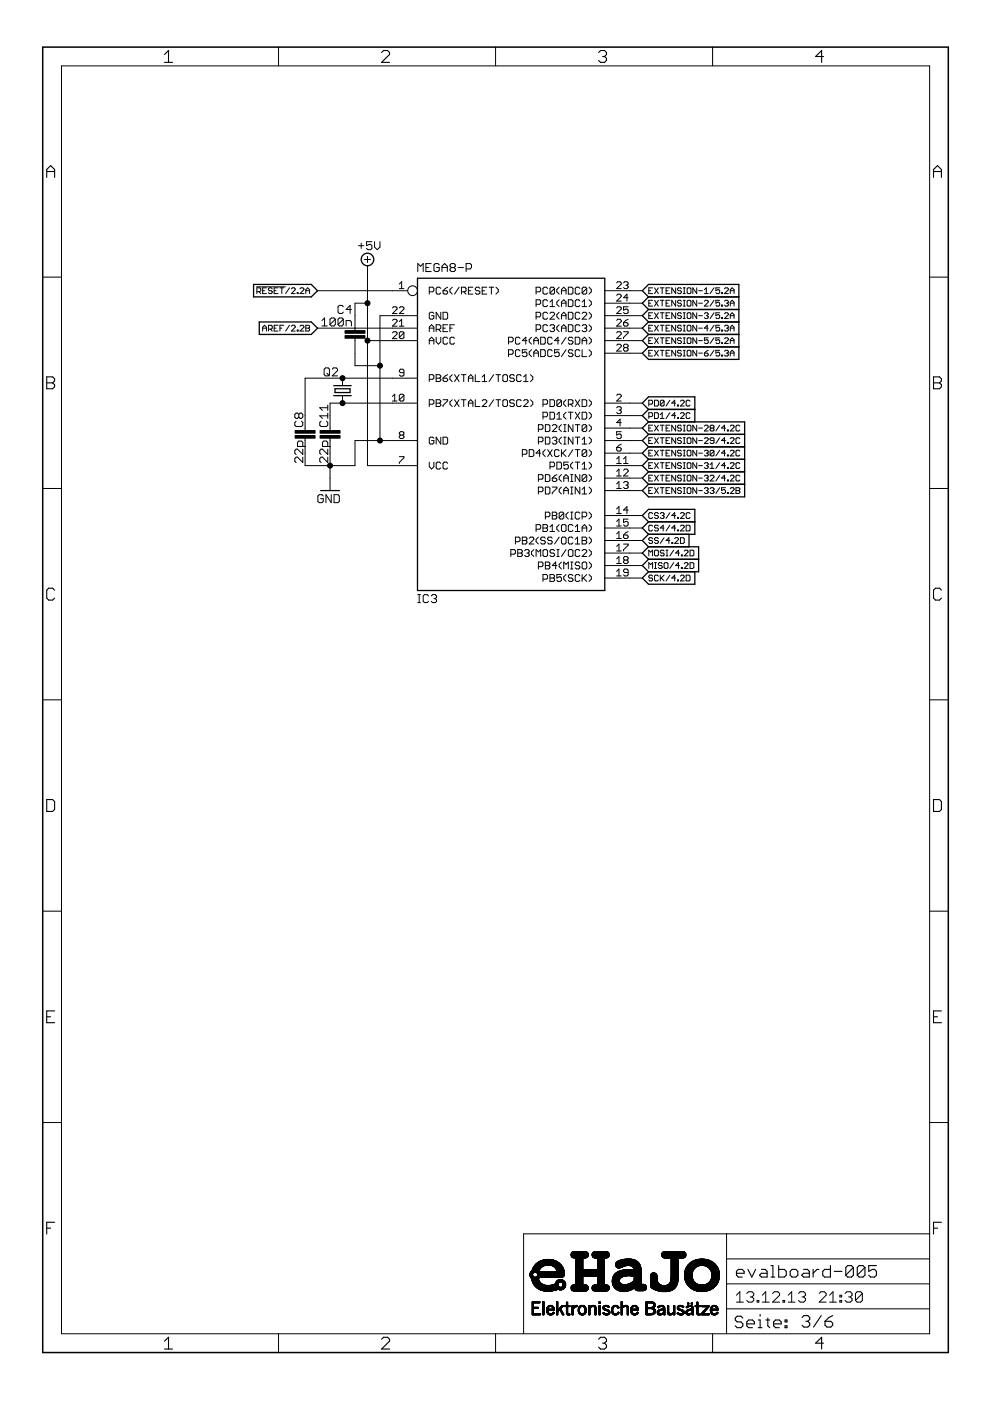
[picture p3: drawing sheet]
<svg xmlns="http://www.w3.org/2000/svg" width="210mm" height="297mm" viewBox="0 0 210 297" stroke-linecap="round" stroke-linejoin="round" font-family="sans-serif">
<g fill="none" stroke="#000" stroke-width=".21">
<path d="M13 14h184.1v268.8h-184.1zM59.1 10v4M105.1 10v4M151.1 10v4M9.1 58.8h3.9M76 52.1h1.1M76.6 51.5v1.2M77.3 55h1.3M77.9 56.3v42.4h10.6M77.9 54.4v1.3M78.8 51.2h-1.1v.9l.6-.3h.3l.2 .3v.6l-.2 .2h-.6l-.3-.2M79.4 51.2v1.2l.6 .5 .6-.5v-1.2"/>
<path d="M88.6 57.6v-1.7l.6 .6 .5-.6v1.7M90.3 56.7h.6M91.4 55.9h-1.1v1.7h1.1M93.1 56.2l-.2-.3h-.6l-.3 .3v1.1l.3 .3h.6l.2-.3v-.6h-.5M93.7 56.7h1.1M93.7 57.6v-1.1l.6-.6 .5 .6v1.1M95.7 56.7l-.3-.2v-.3l.3-.3h.6l.2 .3v.3l-.2 .2M95.7 56.7l-.3 .3v.3l.3 .3h.6l.2-.3v-.3l-.2-.3M95.7 56.7h.6M97.1 56.7h1.2M98.8 57h.9l.3-.3v-.5l-.3-.3h-.9v1.7M130.7 60l.3-.3h.5l.2 .3v.2l-1 1h1"/>
<path d="M132.2 60l.2-.3h.5l.3 .3v.2l-.3 .3M197.1 58.8h4M54.4 60.8h6.1M54.5 61.8h.6l.2-.2v-.4l-.2-.2h-.6v1.3M54.9 61.8l.4 .5M55.7 69.6h.8M55.7 61.6h.4M55.7 70.2v-.8l.4-.4 .4 .4v.8M56.5 61h-.8v1.3h.8M56.9 69.8h.6l.2-.2v-.4l-.2-.2h-.6v1.2M57.3 69.8l.4 .4M57.7 61.2l-.2-.2h-.4l-.2 .4 .2 .2h.4l.2 .4-.2 .3h-.4l-.2-.3"/>
<path d="M58.1 69.6h.4M58.1 61.6h.4M58.9 69h-.8v1.2h.8M58.9 61h-.8v1.3h.8M59.4 69.6h.4M59.4 61h.8M59.8 61v1.3M60.2 69h-.8v1.2M61.4 69l-.8 1.2M61.4 61l-.8 1.3M61.8 69.2l.2-.2h.4l.2 .2v.2l-.8 .8h.8M61.8 61.2l.2-.2h.4l.2 .2v.2l-.8 .9h.8"/>
<path d="M63 70h.2v.2h-.2zM63 62h.2v.3h-.2zM63.6 69.2l.2-.2h.4l.2 .2v.2l-.8 .8h.8M63.6 61.2l.2-.2h.4l.2 .2v.2l-.8 .9h.8M64.8 69.6h.6M64.8 61.6h.8M64.8 69h.6l.2 .2-.2 .4 .2 .4-.2 .2h-.6zM64.8 62.3v-.9l.4-.4 .4 .4v.9M67.3 69.6h21.2M67.3 61.6h19.1M68.3 68l.5-.6v1.7M68.3 69.1h1.1"/>
<path d="M69 78h.6l.2 .3v1.1l-.2 .3h-.6l-.3-.3v-1.1zM69.3 79.1l.5 .6M70.4 78.3l.3-.3h.6l.3 .3v.3l-1.2 1.1h1.2M71.1 67.7v1.1l-.3 .3h-.5l-.3-.3M71.1 67.7l-.3-.3h-.5l-.3 .3v1.1M71.1 67.7l-1.1 1.1M72.8 67.7v1.1l-.3 .3h-.6l-.2-.3M72.8 67.7l-.3-.3h-.6l-.2 .3v1.1M72.8 65l-.3-.3h-.6l-.2 .3v1.2l.2 .3h.6l.3-.3M72.8 67.7l-1.1 1.1M73.4 69.1v-1.1h.8l.3 .3v.8M74.5 65.6h-1.1l.8-.9v1.8"/>
<path d="M75.3 71.7v5.8h5.3M77.9 72.2h10.6M77.9 64.3h-2.6v5.8M83.2 67.9l.3-.2h.4l.3 .2v.3l-1 1h1M83.2 65.3l.3-.3h.4l.3 .3v.2l-1 1h1M83.2 70.6l.3-.3h.4l.3 .3v.2l-1 1h1M84.7 65.3l.2-.3h.5l.2 .3v.2l-.9 1h.9M84.7 69.2h.9M84.7 68.2l.5-.5v1.5M84.7 60.2l.5-.5v1.5M84.7 61.2h.9M85.6 70.6l-.2-.3h-.5l-.2 .3v.9"/>
<path d="M85.6 79h-.7l-.2-.2v-.3l.2-.2h.5l.2 .2v1l-.2 .2h-.5l-.2-.2M85.6 70.6v.9l-.2 .3h-.5l-.2-.3M85.6 70.6l-.9 .9M88.5 66.9h-7.9v26.5M91 61.9h.7l.3-.3v-.4l-.3-.3h-.7v1.5M91 70.3v-1l.5-.4 .5 .4v1M91 73v-1l.5-.5 .5 .5v1M91 69.6h1M91 72.2h1M92 66.4l-.3-.2h-.5l-.2 .2v1l.2 .3h.5l.3-.3v-.5h-.5M92.5 69.8h.7l.3-.2v-.5l-.3-.2h-.7v1.4M92.5 71.5v1l.5 .5 .5-.5v-1"/>
<path d="M92.5 79.4h.7l.3 .3v.2l-.3 .3 .3 .2v.3l-.3 .2h-.7zM93 69.8l.5 .5M93.5 61.2l-.3-.3h-.5l-.2 .3v.9l.2 .3h.5l.3-.3M93.5 66.2v1.5l-1-1.5v1.5M93.9 61.6h.8l.2 .3v.2l-.2 .3h-.5l-.3-.3zM93.9 66.2h.8l.2 .2v1l-.2 .3h-.8zM93.9 69.6h.5M94.9 68.9h-1v1.4h1M94.9 71.7l-.2-.2h-.5l-.3 .2v1l.3 .3h.5l.2-.3M94.9 79.4l-1 .8M94.9 60.9l-1 .7M95.4 69.6h.5"/>
<path d="M95.9 60.9l-.5 .5v.5l.5 .5M95.9 79.4l-.5 .5v.5l.5 .5M96.4 68.9h-1v1.4M96.4 71.7l-.3-.2h-.4l-.3 .2v1l.3 .3h.4l.3-.3M96.4 79.4l.9 1.5M97.3 79.4l-.9 1.5M97.3 60.9l-.9 1.5M97.8 61.9h.8l.2-.3v-.4l-.2-.3h-.8v1.5M97.8 79.4h1M98.3 79.4v1.5M98.3 61.9l.5 .5M99.3 61.6h.5"/>
<path d="M100.3 60.9h-1v1.5h1M100.8 79.4v1.5h.9M101.7 61.2l-.2-.3h-.5l-.2 .5 .2 .2h.5l.2 .3v.2l-.2 .3h-.5l-.2-.3M102.2 79.9l.5-.5v1.5M102.2 61.6h.5M103.2 60.9h-1v1.5h1M103.7 60.9h1M104.2 60.9v1.5M104.7 79.4l-1 1.5M105.2 60.9l.4 .5v.5l-.4 .5M105.2 79.4h.9M105.6 79.4v1.5"/>
<path d="M106.9 79.4h.5l.2 .3v1l-.2 .2h-.5l-.3-.2v-1zM107.8 72.5h.7l.3-.3v-.5l-.3-.2h-.7v1.5M107.8 75.1h.7l.3-.2v-.5l-.3-.3h-.7v1.5M109.1 79.7l-.3-.3h-.5l-.2 .3v.2l.2 .3h.5l.3 .2v.3l-.3 .2h-.5l-.2-.2M110.3 71.7l-.3-.2h-.5l-.2 .2v1l.2 .3h.5l.3-.3M110.3 74.4l-.3-.3h-.5l-.2 .3v1l.2 .2h.5l.3-.2M110.5 79.7l-.2-.3h-.5l-.3 .3v1l.3 .2h.5l.2-.2M111 79.9l.5-.5v1.5M111.7 72.2h-1l.8-.7v1.5M111.7 74.1h-1v.8l.5-.3h.3l.2 .3v.5l-.2 .2h-.5l-.3-.2M112.5 79.4l.5 .5v.5l-.5 .5M112.7 71.5l-.5 .5v.5l.5 .5"/>
<path d="M112.7 74.1l-.5 .5v.5l.5 .5M113.2 72.2h1M113.2 73v-1l.5-.5 .5 .5v1M113.2 75.6v-1l.5-.5 .5 .5v1M113.2 74.9h1M113.7 67.2h.7l.2-.3v-.5l-.2-.2h-.7v1.5M113.7 69.8h.7l.2-.2v-.5l-.2-.2h-.7v1.4M113.7 61.9h.7l.2-.3v-.4l-.2-.3h-.7v1.5M113.7 64.5h.7l.2-.2v-.5l-.2-.2h-.7v1.4M114.6 71.5h.8l.2 .2v1l-.2 .3h-.8zM114.6 74.1h.8l.2 .3v1l-.2 .2h-.8zM116.1 61.2l-.2-.3h-.5l-.3 .3v.9l.3 .3h.5l.2-.3"/>
<path d="M116.1 63.8l-.2-.2h-.5l-.3 .2v1l.3 .2h.5l.2-.2M116.1 66.4l-.2-.2h-.5l-.3 .2v1l.3 .3h.5l.2-.3M116.1 69.1l-.2-.2h-.5l-.3 .2v1l.3 .2h.5l.2-.2M116.6 66.4l.2-.2h.5l.3 .2v.3l-1 1h1M116.6 69.1l.2-.2h.5l.3 .2v.2l-.3 .3M116.6 64l.5-.4v1.4M116.6 65h1M117.1 71.7l-.3-.2h-.4l-.3 .2v1l.3 .3h.4l.3-.3M117.1 74.4l-.3-.3h-.4l-.3 .3v1l.3 .2h.4l.3-.2M117.1 69.6h.2M117.3 69.6l.3 .2v.3l-.3 .2h-.5l-.2-.2M117.6 61.2l-.3-.3h-.5l-.2 .3v.9"/>
<path d="M117.6 61.2v.9l-.3 .3h-.5l-.2-.3M117.6 61.2l-1 .9M118.6 74.1h-1v.8l.5-.3 .5 .3v.5l-.3 .2h-.5l-.2-.2M118.6 60.9l-.5 .5v.5l.5 .5M118.6 63.6l-.5 .4v.5l.5 .5M118.6 66.2l-.5 .5v.5l.5 .5M118.6 68.9l-.5 .4v.5l.5 .5M118.6 72.2h-1l.7-.7v1.5M119 62.4v-1l.5-.5 .5 .5v1M119 65v-1l.5-.4 .5 .4v1M119 67.7v-1l.5-.5 .5 .5v1M119 70.3v-1l.5-.4 .5 .4v1"/>
<path d="M119 66.9h1M119 69.6h1M119 64.3h1M119 61.6h1M120 74.1l-1 1.5M120 71.5l-1 1.5M120.5 60.9h.7l.3 .3v.9l-.3 .3h-.7zM120.5 63.6h.7l.3 .2v1l-.3 .2h-.7zM120.5 66.2h.7l.3 .2v1l-.3 .3h-.7zM120.5 68.9h.7l.3 .2v1l-.3 .2h-.7zM121.5 71.7l-.3-.2h-.5l-.2 .2v.3l.2 .2h.5l.3 .3v.2l-.3 .3h-.5l-.2-.3M121.5 74.4l-.3-.3h-.5l-.2 .5 .2 .3h.5l.3 .2v.3l-.3 .2h-.5l-.2-.2"/>
<path d="M122 71.5h.7l.2 .2v1l-.2 .3h-.7zM122.9 61.2l-.2-.3h-.5l-.2 .3v.9l.2 .3h.5l.2-.3M122.9 63.8l-.2-.2h-.5l-.2 .2v1l.2 .2h.5l.2-.2M122.9 66.4l-.2-.2h-.5l-.2 .2v1l.2 .3h.5l.2-.3M122.9 69.1l-.2-.2h-.5l-.2 .2v1l.2 .2h.5l.2-.2M122.9 74.4l-.2-.3h-.5l-.2 .3v1l.2 .2h.5l.2-.2M123.4 73v-1l.5-.5 .5 .5v1M123.4 74.1v1.5h1M123.4 66.4l.3-.2h.5l.2 .2v.3l-1 1h1M123.4 69.1l.3-.2h.5l.2 .2v.2l-.2 .3M123.4 72.2h1M123.4 64l.5-.4v1.4"/>
<path d="M123.4 65h1M123.9 69.6h.3M124.2 69.6l.2 .2-.2 .5h-.5l-.3-.2M124.4 61.2l-.2-.3h-.5l-.3 .3v.9M124.4 61.2v.9l-.2 .3h-.5l-.3-.3M124.4 61.2l-1 .9M124.9 60.9l.5 .5v.5l-.5 .5M124.9 63.6l.5 .4v.5l-.5 .5M124.9 66.2l.5 .5v.5l-.5 .5M124.9 68.9l.5 .4v.5l-.5 .5M124.9 71.5l.5 .5v.5l-.5 .5M124.9 74.1l.5 .5v.5l-.5 .5"/>
<path d="M128.2 66.9h8M128.2 69.6h8M128.2 72.2h8M128.2 64.3h8M128.2 61.6h8M128.2 74.9h8M130.7 65.3l.3-.3h.5l.2 .3v.2l-1 1h1M130.7 67.9l.3-.2h.5l.2 .2v.3l-1 1h1M130.7 70.6l.3-.3h.5l.2 .3v.2l-1 1h1M130.7 62.6l.3-.2h.5l.2 .2v.3l-1 .9h1M130.7 73.2l.3-.2h.5l.2 .2v.3l-1 .9h1M132.2 68.4h.7l.3 .3v.2l-.3 .3h-.5l-.2-.3z"/>
<path d="M132.2 70.3h1v.3l-1 .9v.3M132.4 73.7l-.2-.2v-.3l.2-.2h.5l.3 .2v.3l-.3 .2M132.4 73.7l-.2 .3 .2 .4h.5l.3-.2v-.2l-.3-.3M132.4 73.7h.5M132.7 60.5h.2M132.9 60.5l.3 .2v.3l-.3 .2h-.5l-.2-.2M133.2 65h-1v.8l.5-.3 .5 .3v.5l-.3 .2h-.5l-.2-.2M133.2 63.1h-1l.7-.7v1.4M133.2 67.7l-1 .7M137.6 66.9h.4M137.6 69.6h.4M137.6 72.2h.4"/>
<path d="M137.6 74.9h.4M137.6 64.3h.4M137.6 61.6h.4M138.4 69h-.8v1.2h.8M138.4 61h-.8v1.3h.8M138.4 63.7h-.8v1.2h.8M138.4 66.3h-.8v1.2h.8M138.4 71.6h-.8v1.2h.8M138.4 74.3h-.8v1.2h.8M138.8 74.3l.8 1.2M138.8 71.6l.8 1.2M138.8 69l.8 1.2"/>
<path d="M138.8 66.3l.8 1.2M138.8 63.7l.8 1.2M138.8 61l.8 1.3M139.6 74.3l-.8 1.2M139.6 71.6l-.8 1.2M139.6 69l-.8 1.2M139.6 66.3l-.8 1.2M139.6 63.7l-.8 1.2M139.6 61l-.8 1.3M140 69h.8M140 61h.8M140 74.3h.8"/>
<path d="M140 71.6h.8M140 66.3h.8M140 63.7h.8M140.4 61v1.3M140.4 63.7v1.2M140.4 66.3v1.2M140.4 69v1.2M140.4 71.6v1.2M140.4 74.3v1.2M141.2 66.9h.4M141.2 69.6h.4M141.2 72.2h.4"/>
<path d="M141.2 74.9h.4M141.2 64.3h.4M141.2 61.6h.4M142 69h-.8v1.2h.8M142 61h-.8v1.3h.8M142 63.7h-.8v1.2h.8M142 66.3h-.8v1.2h.8M142 71.6h-.8v1.2h.8M142 74.3h-.8v1.2h.8M143.3 61v1.3l-.9-1.3v1.3M143.3 63.7v1.2l-.9-1.2v1.2M143.3 66.3v1.2l-.9-1.2v1.2"/>
<path d="M143.3 69v1.2l-.9-1.2v1.2M143.3 71.6v1.2l-.9-1.2v1.2M143.3 74.3v1.2l-.9-1.2v1.2M144.5 66.5l-.2-.2h-.5l-.1 .4 .1 .2h.5l.2 .4-.2 .2h-.5l-.1-.2M144.5 69.2l-.2-.2h-.5l-.1 .2 .1 .4h.5l.2 .2-.2 .4h-.5l-.1-.2M144.5 71.8l-.2-.2h-.5l-.1 .2 .1 .4h.5l.2 .4-.2 .2h-.5l-.1-.2M144.5 74.5l-.2-.2h-.5l-.1 .2 .1 .4h.5l.2 .4-.2 .2h-.5l-.1-.2M144.5 63.9l-.2-.2h-.5l-.1 .4 .1 .2h.5l.2 .4-.2 .2h-.5l-.1-.2M144.5 61.2l-.2-.2h-.5l-.1 .4 .1 .2h.5l.2 .4-.2 .3h-.5l-.1-.3M144.9 69h.4M144.9 70.2h.4M144.9 61h.4"/>
<path d="M144.9 62.3h.4M144.9 74.3h.4M144.9 75.5h.4M144.9 71.6h.4M144.9 72.8h.4M144.9 66.3h.4M144.9 67.5h.4M144.9 63.7h.4M144.9 64.9h.4M145.1 61v1.3M145.1 63.7v1.2M145.1 66.3v1.2"/>
<path d="M145.1 69v1.2M145.1 71.6v1.2M145.1 74.3v1.2M145.7 71.8l.2-.2h.4l.2 .2v.8l-.2 .2h-.4l-.2-.2zM145.9 69h.4l.2 .2v.8l-.2 .2h-.4l-.2-.2v-.8zM145.9 61h.4l.2 .2v.8l-.2 .3h-.4l-.2-.3v-.8zM145.9 63.7h.4l.2 .2v.8l-.2 .2h-.4l-.2-.2v-.8zM145.9 66.3h.4l.2 .2v.8l-.2 .2h-.4l-.2-.2v-.8zM145.9 74.3h.4l.2 .2v.8l-.2 .2h-.4l-.2-.2v-.8zM147.7 61v1.3l-.8-1.3v1.3M147.7 63.7v1.2l-.8-1.2v1.2M147.7 66.3v1.2l-.8-1.2v1.2"/>
<path d="M147.7 69v1.2l-.8-1.2v1.2M147.7 71.6v1.2l-.8-1.2v1.2M147.7 74.3v1.2l-.8-1.2v1.2M148.1 66.9h.8M148.1 69.6h.8M148.1 72.2h.8M148.1 74.9h.8M148.1 64.3h.8M148.1 61.6h.8M149.4 74.9h.5l.3 .4-.3 .2h-.4l-.1-.2zM149.4 62.3h.8M149.4 63.9l.1-.2h.4l.3 .2v.2l-.8 .8h.8"/>
<path d="M149.4 66.5l.1-.2h.4l.3 .2-.3 .4M149.4 61.4l.4-.4v1.3M149.8 66.9h.1M149.9 66.9l.3 .2-.3 .4h-.4l-.1-.2M150.2 69.6h-.8l.5-.6v1.2M150.2 71.6h-.8v.6l.4-.2 .4 .2v.4l-.3 .2h-.4l-.1-.2M150.2 74.3l-.8 .6M151.4 74.3l-.8 1.2M151.4 71.6l-.8 1.2M151.4 69l-.8 1.2M151.4 66.3l-.8 1.2M151.4 63.7l-.8 1.2"/>
<path d="M151.4 61l-.8 1.3M152.6 74.3h-.8v.6l.4-.2 .4 .2v.4l-.2 .2h-.4l-.2-.2M152.6 71.6h-.8v.6l.4-.2 .4 .2v.4l-.2 .2h-.4l-.2-.2M152.6 69h-.8v.6l.4-.2 .4 .2v.4l-.2 .2h-.4l-.2-.2M152.6 61h-.8v.6l.4-.2 .4 .2v.4l-.2 .3h-.4l-.2-.3M152.6 63.7h-.8v.6l.4-.2 .4 .2v.4l-.2 .2h-.4l-.2-.2M152.6 66.3h-.8v.6l.4-.2 .4 .2v.4l-.2 .2h-.4l-.2-.2M153 70h.2v.2h-.2zM153 62h.2v.3h-.2zM153 64.7h.2v.2h-.2zM153 67.3h.2v.2h-.2zM153 72.6h.2v.2h-.2z"/>
<path d="M153 75.3h.2v.2h-.2zM153.6 69.2l.2-.2h.4l.2 .2-.2 .4M153.6 61.2l.2-.2h.4l.2 .2v.2l-.8 .9h.8M153.6 63.9l.2-.2h.4l.2 .2-.2 .4M153.6 66.5l.2-.2h.4l.2 .2v.2l-.8 .8h.8M153.6 71.8l.2-.2h.4l.2 .2v.2l-.8 .8h.8M153.6 74.5l.2-.2h.4l.2 .2-.2 .4M154 69.6h.2M154 74.9h.2M154 64.3h.2M154.2 64.3l.2 .2-.2 .4h-.4l-.2-.2M154.2 69.6l.2 .2-.2 .4h-.4l-.2-.2"/>
<path d="M154.2 74.9l.2 .2-.2 .4h-.4l-.2-.2M154.8 66.9h.8M154.8 69.6h.8M154.8 72.2h.8M154.8 67.5v-.8l.4-.4 .4 .4v.8M154.8 75.5v-.8l.4-.4 .4 .4v.8M154.8 74.9h.8M154.8 64.3h.8M154.8 61.6h.8M154.8 62.3v-.9l.4-.4 .4 .4v.9M154.8 64.9v-.8l.4-.4 .4 .4v.8M154.8 70.2v-.8l.4-.4 .4 .4v.8"/>
<path d="M154.8 72.8v-.8l.4-.4 .4 .4v.8M62.8 89.3l-.3 .3v.5l.3 .3h1.1l.3-.3v-.5l-.3-.3M63.4 87.9l.2-.3h.3l.3 .3v.5l-.3 .3h-.3l-.2-.3M63.4 87.9l-.3-.3h-.3l-.3 .3v.5l.3 .3h.3l.3-.3M63.4 87.9v.5M64.2 96.9v1.2l-1.1-1.2h-.3l-.3 .3v.6l.3 .3M64.2 95.2v1.2l-1.1-1.2h-.3l-.3 .3v.6l.3 .3M64.2 94.7v-.9l-.3-.3h-.5l-.3 .3v.9h1.7M64.7 92.9v5.8h10.6v-5.3h13.2M68.1 89.3l-.3 .3v.5l.3 .3h1.1l.3-.3v-.5l-.3-.3M69.5 85.9v1.1M69.5 87.6v1.1"/>
<path d="M69.5 94.7v-.9l-.3-.3h-.6l-.2 .3v.9h1.7M69.5 95.2v1.2l-1.1-1.2h-.3l-.3 .3v.6l.3 .3M69.5 96.9v1.2l-1.1-1.2h-.3l-.3 .3v.6l.3 .3M69.5 88.2h-1.7l.6 .5M69.5 86.4h-1.7l.6 .6M70 92.9v11.1M72.6 80.2v1.6M72.6 83.9v1.6M83.2 84.1l.5-.5v1.4M83.2 85h1M84.7 96.8h.9v.3l-.9 .9v.3M84.9 92.2l-.2-.2v-.2l.2-.3h.5l.2 .3v.2l-.2 .2"/>
<path d="M84.9 92.2l-.2 .3v.2l.2 .3h.5l.2-.3-.2-.5M84.9 92.2h.5M85.6 83.8v1l-.2 .2h-.5l-.2-.2M85.6 83.8l-.2-.2h-.5l-.2 .2v1M85.6 83.8l-.9 1M88.5 85.5h-18.5v5.8M88.5 80.2h-23.8v11.1M91 80.4h.7l.3-.2v-.5l-.3-.3h-.7v1.5M91 85.7h.7l.3-.2v-.5l-.3-.2h-.7v1.4M91 98v1l.5 .4 .5-.4v-1M92 92.9l-.3-.2h-.5l-.2 .2v1l.2 .2h.5l.3-.2v-.5h-.5M92.5 84.8h.7l.3 .2v.2l-.3 .3 .3 .2v.3l-.3 .2h-.7z"/>
<path d="M92.5 85.5h.7M92.5 80.2h.7M93.5 92.7v1.4l-1-1.4v1.4M93.5 98.2l-.3-.2h-.5l-.2 .2v1l.2 .2h.5l.3-.2M93.9 84.8h1v.2l-1 1v.2M93.9 80.2h.8l.2 .2v.3l-.2 .2h-.5l-.3-.2zM93.9 92.7h.8l.2 .2v1l-.2 .2h-.8zM94.9 98.2l-.2-.2h-.5l-.3 .2v1l.3 .2h.5l.2-.2M95.9 84.8l-.5 .4v.5l.5 .5M96.4 84.8l.9 1.4M97.3 84.8l-.9 1.4M97.8 84.8h1"/>
<path d="M98.3 84.8v1.4M99.3 85.5h1M99.3 80.9v-1l.5-.5 .5 .5v1M99.3 86.2v-1l.5-.4 .5 .4v1M99.3 80.2h1M100.8 84.8v1.4h.9M102.2 85l.3-.2h.5l.2 .2v.2l-1 1h1M102.2 80.9h1M104.7 84.8l-1 1.4M105.2 84.8h.9M105.6 84.8v1.4M106.6 85l.3-.2h.5l.2 .2v1l-.2 .2h-.5l-.3-.2z"/>
<path d="M109.1 85l-.3-.2h-.5l-.2 .2v.2l.2 .3h.5l.3 .2v.3l-.3 .2h-.5l-.2-.2M110.5 85l-.2-.2h-.5l-.3 .2v1l.3 .2h.5l.2-.2M110.7 96.3h.8l.2-.2v-.5l-.2-.3h-.8v1.5M111 85l.3-.2h.4l.3 .2v.2l-1 1h1M111 80.9h1M112.2 95.3h.7l.3 .3v.9l-.3 .3h-.7zM112.5 84.8l.5 .4v.5l-.5 .5M114.2 91h.7l.2-.2v-.5l-.2-.3h-.7v1.5M114.2 93.7h.7l.2-.3v-.5l-.2-.2h-.7v1.4M114.6 96.1h-.9l.7-.8v1.5M115.1 85.7h.8l.2-.2v-.5l-.2-.2h-.8v1.4M115.1 88.4h.8l.2-.3v-.5l-.2-.2h-.8v1.5"/>
<path d="M115.6 95.3l-.5 .5v.5l.5 .5M115.6 92.7h.8l.2 .2v1l-.2 .2h-.8zM115.6 90h.8l.2 .3v.9l-.2 .3h-.8zM116.1 95.3l1 1.5M116.6 84.8h.7l.3 .2v1l-.3 .2h-.7zM116.6 87.4h.7l.3 .2v1l-.3 .3h-.7zM116.6 99h.7l.3-.3v-.5l-.3-.2h-.7v1.4M117.1 95.3l-1 1.5M117.1 90.3l.2-.3h.5l.3 .3v.2l-1 1h1M117.1 92.9l.2-.2h.5l.3 .2v.3l-.3 .2M117.6 93.4h.2M117.8 93.4l.3 .3v.2l-.3 .2h-.5l-.2-.2"/>
<path d="M118.1 98h.7l.2 .2v1l-.2 .2h-.7zM118.1 87.9l.5-.5v1.5M118.1 88.9h.9M118.6 95.6l-.3-.3h-.5l-.2 .3v.9l.2 .3h.5l.3-.3M119 85l-.2-.2h-.5l-.2 .2v1M119 85v1l-.2 .2h-.5l-.2-.2M119 95.3v1.5M119 90l-.4 .5v.5l.4 .5M119 92.7l-.4 .5v.5l.4 .4M119 85l-.9 1M119.3 96.1l.7 .7M119.5 92.7h.5"/>
<path d="M119.5 94.1h.5M119.5 90h.5M119.5 91.5h.5M119.8 90v1.5M119.8 92.7v1.4M120 84.8l-.5 .4v.5l.5 .5M120 87.4l-.5 .5v.5l.5 .5M120 95.3l-1 1M120.5 98h-1v.7l.7-.2 .3 .2v.5l-.3 .2h-.4l-.3-.2M120.5 85.7h.7l.3-.2v-.5l-.3-.2h-.7v1.4M120.5 87.4h1M121 87.4v1.5"/>
<path d="M121 85.7l.5 .5M121.5 90v1.5l-1-1.5v1.5M121.5 92.7v1.4l-1-1.4v1.4M121.5 98l-.5 .5v.5l.5 .4M121.5 95.3l-1 1.5M122 92.7h.9M122 98h.9M122 95.3h.9M122 90h.9M122 87.4l.9 1.5M122 84.8l.9 1.4M122.4 90v1.5"/>
<path d="M122.4 92.7v1.4M122.4 95.3v1.5M122.4 98v1.4M122.9 87.4l-.9 1.5M122.9 84.8l-.9 1.4M123.4 84.8h.8l.2 .2v1l-.2 .2h-.8zM123.4 87.4h.8l.2 .2v1l-.2 .3h-.8zM123.4 94.1h1M123.4 99.4h1M123.4 93.2l.5-.5v1.4M123.4 98.5l.5-.5v1.4M124.4 95.6v.9l-.2 .3h-.5l-.3-.3"/>
<path d="M124.4 90.3l-.2-.3h-.5l-.3 .3v.9M124.4 95.6l-.2-.3h-.5l-.3 .3v.9M124.4 90.3v.9l-.2 .3h-.5l-.3-.3M124.4 95.6l-1 .9M124.4 90.3l-1 .9M124.9 84.8l.5 .4v.5l-.5 .5M124.9 87.4l.5 .5v.5l-.5 .5M124.9 90l.5 .5v.5l-.5 .5M124.9 92.7l.5 .5v.5l-.5 .4M124.9 95.3l.5 .5v.5l-.5 .5M124.9 98l.5 .5v.5l-.5 .4M128.2 85.5h8"/>
<path d="M128.2 93.4h8M128.2 96.1h8M128.2 88.1h8M128.2 98.7h8M128.2 90.8h8M130.7 97.3l.5-.5v1.5M130.7 99.9l.5-.4v1.4M130.7 83.8l.3-.2h.5l.2 .2v.3l-1 .9h1M130.7 98.3h1M130.7 94.9h.8l.2 .2v.3l-.2 .2h-.5l-.3-.2zM130.7 86.5l.3-.3h.5l.2 .3v.2l-.2 .3M131.2 87h.3"/>
<path d="M131.5 87l.2 .2v.2l-.2 .3h-.5l-.3-.3M131.7 91.5h-1v.7l.8-.2 .2 .2v.5l-.2 .3h-.5l-.3-.3M131.7 94.2l-1 .7M131.7 89.6h-1l.8-.7v1.4M132.2 99.7l.2-.2h.5l.3 .2v.2l-1 1h1M132.2 98.3h1M132.2 97.3l.5-.5v1.5M137.6 93.4h.4M137.6 96.1h.4M137.6 85.7h.6l.2-.2v-.4l-.2-.2h-.6v1.2M137.6 88.3h.6l.2-.2v-.4l-.2-.2h-.6v1.2M137.6 98.7h.4"/>
<path d="M137.6 90.8h.4M138.4 90.1h-.8v1.3h.8M138.4 92.8h-.8v1.2h.8M138.4 95.5h-.8v1.2h.8M138.4 98.1h-.8v1.2h.8M138.8 84.9h.6l.2 .2v.8l-.2 .2h-.6zM138.8 87.5h.6l.2 .2v.8l-.2 .2h-.6zM138.8 98.1l.8 1.2M138.8 92.8l.8 1.2M138.8 95.5l.8 1.2M138.8 90.1l.8 1.3M139.6 98.1l-.8 1.2"/>
<path d="M139.6 95.5l-.8 1.2M139.6 92.8l-.8 1.2M139.6 90.1l-.8 1.3M140 88.7h.8M140 87.9l.4-.4v1.2M140 98.1h.8M140 95.5h.8M140 92.8h.8M140 90.1h.8M140.4 90.1v1.3M140.4 92.8v1.2M140.4 95.5v1.2"/>
<path d="M140.4 98.1v1.2M140.8 85.1l-.2-.2h-.4l-.2 .2v.8M140.8 85.1v.8l-.2 .2h-.4l-.2-.2M140.8 85.1l-.8 .8M141.2 93.4h.4M141.2 96.1h.4M141.2 98.7h.4M141.2 90.8h.4M142 84.9l-.8 1.2M142 87.5l-.8 1.2M142 90.1h-.8v1.3h.8M142 92.8h-.8v1.2h.8"/>
<path d="M142 95.5h-.8v1.2h.8M142 98.1h-.8v1.2h.8M143.3 85.5h-.9l.6-.6v1.2M143.3 88.1h-.9l.6-.6v1.2M143.3 90.1v1.3l-.9-1.3v1.3M143.3 92.8v1.2l-.9-1.2v1.2M143.3 95.5v1.2l-.9-1.2v1.2M143.3 98.1v1.2l-.9-1.2v1.2M143.7 88.5h.1v.2h-.1zM143.7 85.9h.1v.2h-.1zM144.3 87.7l.2-.2h.4l.2 .2v.2l-.8 .8h.8M144.3 85.1l.2-.2h.4l.2 .2v.2l-.8 .8h.8"/>
<path d="M144.5 93l-.2-.2h-.5l-.1 .2 .1 .4h.5l.2 .4-.2 .2h-.5l-.1-.2M144.5 95.7l-.2-.2h-.5l-.1 .2 .1 .4h.5l.2 .4-.2 .2h-.5l-.1-.2M144.5 98.3l-.2-.2h-.5l-.1 .2 .1 .4h.5l.2 .4-.2 .2h-.5l-.1-.2M144.5 90.4l-.2-.3h-.5l-.1 .5 .1 .2h.5l.2 .4-.2 .2h-.5l-.1-.2M144.9 98.1h.4M144.9 99.3h.4M144.9 95.5h.4M144.9 96.7h.4M144.9 92.8h.4M144.9 94h.4M144.9 90.1h.4M144.9 91.4h.4"/>
<path d="M145.1 90.1v1.3M145.1 92.8v1.2M145.1 95.5v1.2M145.1 98.1v1.2M145.7 93l.2-.2h.4l.2 .2v.8l-.2 .2h-.4l-.2-.2zM145.7 98.3l.2-.2h.4l.2 .2v.8l-.2 .2h-.4l-.2-.2zM145.7 95.7l.2-.2h.4l.2 .2v.8l-.2 .2h-.4l-.2-.2zM145.9 90.1h.4l.2 .3v.8l-.2 .2h-.4l-.2-.2v-.8zM146.3 87.7l-.2-.2h-.4l-.2 .2v.8l.2 .2h.4l.2-.2M146.3 85.1l-.2-.2h-.4l-.2 .2v.8l.2 .2h.4l.2-.2M147.7 90.1v1.3l-.8-1.3v1.3M147.7 92.8v1.2l-.8-1.2v1.2"/>
<path d="M147.7 95.5v1.2l-.8-1.2v1.2M147.7 98.1v1.2l-.8-1.2v1.2M148.1 93.4h.8M148.1 96.1h.8M148.1 98.7h.8M148.1 90.8h.8M149.4 98.3l.1-.2h.4l.3 .2-.3 .4M149.4 90.4l.1-.3h.4l.3 .3v.2l-.8 .8h.8M149.4 93l.1-.2h.4l.3 .2v.2l-.8 .8h.8M149.4 95.7l.1-.2h.4l.3 .2-.3 .4M149.8 96.1h.1M149.8 98.7h.1"/>
<path d="M149.9 96.1l.3 .2-.3 .4h-.4l-.1-.2M149.9 98.7l.3 .2-.3 .4h-.4l-.1-.2M150.6 98.5l.4-.4v1.2M150.6 99.3h.8M150.8 90.8l-.2 .2 .2 .4h.4l.2-.2-.2-.4M150.8 90.8l-.2-.2 .2-.5h.4l.2 .3-.2 .4M150.8 90.8h.4M151.4 93.4h-.6l-.2-.2 .2-.4h.4l.2 .2v.8l-.2 .2h-.4l-.2-.2M151.4 95.7l-.8 .8M151.4 95.7v.8l-.2 .2h-.4l-.2-.2M151.4 95.7l-.2-.2h-.4l-.2 .2v.8M152.6 98.1l-.8 1.2"/>
<path d="M152.6 95.5l-.8 1.2M152.6 92.8l-.8 1.2M152.6 90.1l-.8 1.3M153.8 93.4h-.8l.6-.6v1.2M153.8 96.1h-.8l.6-.6v1.2M153.8 98.7h-.8l.6-.6v1.2M153.8 90.8h-.8l.6-.7v1.3M154.2 91.2h.2v.2h-.2zM154.2 93.8h.2v.2h-.2zM154.2 96.5h.2v.2h-.2zM154.2 99.1h.2v.2h-.2zM154.8 90.4l.2-.3h.4l.2 .3v.2l-.8 .8h.8"/>
<path d="M154.8 95.7l.2-.2h.4l.2 .2v.2l-.8 .8h.8M154.8 93l.2-.2h.4l.2 .2v.2l-.8 .8h.8M154.8 98.3l.2-.2h.4l.2 .2v.2l-.8 .8h.8M156.9 90.4l-.2-.3h-.4l-.3 .3v.8l.3 .2h.4l.2-.2M156.9 93l-.2-.2h-.4l-.3 .2v.8l.3 .2h.4l.2-.2M156.9 95.7l-.2-.2h-.4l-.3 .2v.8l.3 .2h.4l.2-.2M156.9 98.3l-.2-.2h-.4l-.3 .2v.8l.3 .2h.4l.2-.2M9.1 103.6h3.9M68.5 105.2l-.3-.3h-.5l-.3 .3v1.1l.3 .3h.5l.3-.3v-.6h-.5M70.2 104.9v1.7l-1.1-1.7v1.7M70.8 104.9h.9l.2 .3v1.1l-.2 .3h-.9zM108.3 117.5h.7l.3-.2v-.5l-.3-.3h-.7v1.5"/>
<path d="M109.3 114.9h.7l.3-.3v-.5l-.3-.2h-.7v1.4M109.8 116.5h.7l.2 .3v.2l-.2 .3 .2 .2v.3l-.2 .2h-.7zM109.8 117.3h.7M110.7 113.9h.8l.2 .2v.3l-.2 .2 .2 .5-.2 .2h-.8zM110.7 114.6h.8M111.2 116.8l.3-.3h.5l.2 .3-.2 .5M111.7 117.3h.3M112 117.3l.2 .2v.3l-.2 .2h-.5l-.3-.2M112.2 114.1l.3-.2h.4l.3 .2v.3l-1 .9h1M113.2 116.5l-.5 .5v.5l.5 .5M113.7 112.2h.7l.2-.2v-.5l-.2-.3h-.7v1.5M113.7 118v-1.5l.5 .5 .4-.5v1.5"/>
<path d="M114.2 101.6h.7l.2-.2v-.5l-.2-.3h-.7v1.5M114.2 104.2h.7l.2-.2v-.5l-.2-.2h-.7v1.4M114.2 113.9l-.5 .5v.5l.5 .4M115.1 111.2h.8l.2 .3v.2l-.2 .3 .2 .4-.2 .3h-.8zM115.1 112h.8M115.4 116.5h.5l.2 .3v1l-.2 .2h-.5l-.3-.2v-1zM115.6 114.1l-.2-.2h-.5l-.3 .2v.3l.3 .2h.5l.2 .3-.2 .4h-.5l-.3-.2M115.6 119.2h.8l.2 .2-.2 .5 .2 .2v.3l-.2 .2h-.8zM115.6 100.6h.8l.2 .3v1l-.2 .2h-.8zM115.6 103.3h.8l.2 .2v1l-.2 .2h-.8zM115.6 109.6h.8l.2-.3v-.5l-.2-.2h-.8v1.4M115.6 119.9h.8"/>
<path d="M116.6 111.7l.5-.5v1.5M116.6 112.7h1M117.1 114.1l-.3-.2h-.4l-.3 .2v.3l.3 .2h.4l.3 .3-.3 .4h-.4l-.3-.2M117.1 101.4h.7l.3 .2v.3l-.3 .2h-.5l-.2-.2zM117.1 103.3h1v.2l-1 1v.2M117.1 108.6h.7l.3 .2v.3l-.3 .2 .3 .3v.2l-.3 .2h-.7zM117.1 109.3h.7M117.6 116.8l-.3-.3h-.5l-.2 .5 .2 .3h.5l.3 .2v.3l-.3 .2h-.5l-.2-.2M118.1 119.9h-1l.7-.7v1.4M118.1 118h.5M118.1 116.5h.5M118.1 100.6l-1 .8"/>
<path d="M118.3 116.5v1.5M118.6 111.2l-.5 .5v.5l.5 .5M118.6 113.9l-1 1.4M119 119.2l-.4 .5v.4l.4 .5M119 100.6l-.4 .5v.5l.4 .5M119 103.3l-.4 .5v.4l.4 .5M119.3 111.2h.5l.2 .3v.9l-.2 .3h-.5l-.3-.3v-.9zM119.3 113.9h.5l.2 .2v1l-.2 .2h-.5l-.3-.2v-1zM119.5 102.1v-1l.5-.5 .5 .5v1M119.5 104.7v-.9l.5-.5 .5 .5v.9M119.5 108.8v1l-.2 .2h-.5l-.2-.2M119.5 108.8l-.2-.2h-.5l-.2 .2v1"/>
<path d="M119.5 108.8l-.9 1M119.5 104h1M119.5 101.4h1M120 116.5l-1 1.5M120.5 108.6l-.5 .5v.5l.5 .4M120.7 116.5h.5l.3 .3v1l-.3 .2h-.5l-.2-.2v-1zM121 119.2h.5M121 108.6h.5M121 110h.5M121 103.3h.5M121 104.7h.5M121 102.1h.5"/>
<path d="M121 100.6h.5M121.2 100.6v1.5M121.2 103.3v1.4M121.2 108.6v1.4M121.2 119.2v1.4M121.5 111.5l-.3-.3h-.5l-.2 .3v.9l.2 .3h.5l.3-.3M121.5 114.1l-.3-.2h-.5l-.2 .2v1l.2 .2h.5l.3-.2M122 115.3h.9M122 114.4l.4-.5v1.4M122 111.7l.4-.5v1.5M122 112.7h.9M122.9 100.6v1.5l-.9-1.5v1.5"/>
<path d="M122.9 103.3v1.4l-.9-1.4v1.4M122.9 108.8l-.2-.2h-.5l-.2 .2v1l.2 .2h.5l.2-.2M122.9 116.8l-.2-.3h-.5l-.2 .3v1l.2 .2h.5l.2-.2M122.9 119.4l-.2-.2h-.5l-.2 .2v.3l.2 .2h.5l.2 .2v.3l-.2 .2h-.5l-.2-.2M123.4 109.6h.8l.2-.3v-.5l-.2-.2h-.8v1.4M123.4 112.7v-1l.5-.5 .5 .5v1M123.4 113.9h.8l.2 .2v.3l-.2 .2 .2 .5-.2 .2h-.8zM123.4 116.8l.3-.3h.5l.2 .3v.2l-1 1h1M123.4 114.6h.8M123.4 112h1M123.4 104.7h1M123.4 103.8l.5-.5v1.4"/>
<path d="M123.7 119.2h.5l.2 .2v1l-.2 .2h-.5l-.3-.2v-1zM124.4 100.9l-.2-.3h-.5l-.3 .3v1M124.4 100.9v1l-.2 .2h-.5l-.3-.2M124.4 100.9l-1 1M124.9 100.6l.5 .5v.5l-.5 .5M124.9 103.3l.5 .5v.4l-.5 .5M124.9 108.6l.5 .5v.5l-.5 .4M124.9 111.2l.5 .5v.5l-.5 .5M124.9 113.9l.5 .5v.5l-.5 .4M124.9 116.5l.5 .5v.5l-.5 .5M124.9 119.2l.5 .5v.4l-.5 .5M128.2 119.9h8"/>
<path d="M128.2 117.3h8M128.2 114.6h8M128.2 112h8M128.2 109.3h8M128.2 104h8M128.2 101.4h8M130.7 107.9l.5-.5v1.5M130.7 102.6l.5-.5v1.5M130.7 110.6l.5-.5v1.4M130.7 113.2l.5-.5v1.5M130.7 115.8l.5-.4v1.4M130.7 118.5l.5-.5v1.5"/>
<path d="M130.7 119.5h1M130.7 116.8h1M130.7 114.2h1M130.7 111.5h1M130.7 108.9h1M130.7 103.6h1M130.7 100.9h1M132.2 102.4l.2-.3h.5l.3 .3v.2l-.3 .2M132.2 113.4h.7l.3 .3v.2l-.3 .3h-.5l-.2-.3zM132.2 115.4h1v.2l-1 1v.2M132.4 118.7l-.2-.2 .2-.5h.5l.3 .3v.2l-.3 .2M132.4 118.7l-.2 .3v.2l.2 .3h.5l.3-.3v-.2l-.3-.3"/>
<path d="M132.4 118.7h.5M132.7 102.8h.2M132.9 102.8l.3 .3v.2l-.3 .3h-.5l-.2-.3M133.2 110.1h-1v.7l.5-.2 .5 .2v.5l-.3 .2h-.5l-.2-.2M133.2 112.7l-1 .7M133.2 108.1h-1l.7-.7v1.5M137.6 104h.4M137.6 101.4h.4M137.6 117.9v-1.3l.4 .5 .4-.5v1.3M138.4 114.2l-.2-.2h-.4l-.2 .2 .2 .4h.4l.2 .4-.2 .2h-.4l-.2-.2M138.4 100.8h-.8v1.2h.8M138.4 103.4h-.8v1.2h.8"/>
<path d="M138.4 108.9l-.2-.2h-.4l-.2 .2v.8l.2 .2h.4l.2-.2M138.4 111.5l-.2-.1h-.4l-.2 .1v.9l.2 .2h.4l.2-.2M138.8 116.8l.2-.2h.4l.2 .2v.9l-.2 .2h-.4l-.2-.2zM138.8 119.3h.4M138.8 103.4l.8 1.2M138.8 100.8l.8 1.2M139 119.3v1.2M139.6 114.2l-.2-.2h-.4l-.2 .2 .2 .4h.4l.2 .2-.2 .4h-.4l-.2-.2M139.6 111.5l-.2-.1h-.4l-.2 .1 .2 .5h.4l.2 .2-.2 .4h-.4l-.2-.2M139.6 108.9l-.2-.2h-.4l-.2 .4 .2 .2h.4l.2 .4-.2 .2h-.4l-.2-.2M139.6 103.4l-.8 1.2M139.6 100.8l-.8 1.2"/>
<path d="M140 108.9l.2-.2h.4l.2 .2-.2 .4M140 103.4h.8M140 100.8h.8M140.4 119.5l-.2-.2h-.4l-.2 .2 .2 .4h.4l.2 .2-.2 .4h-.4l-.2-.2M140.4 109.3h.2M140.4 100.8v1.2M140.4 103.4v1.2M140.6 109.3l.2 .2-.2 .4h-.4l-.2-.2M140.8 116.8l-.2-.2h-.4l-.2 .2 .2 .5h.4l.2 .2v.2l-.2 .2h-.4l-.2-.2M140.8 112h-.8l.6-.6v1.2M140.8 119.5l.2-.2h.4l.2 .2v.8l-.2 .2h-.4l-.2-.2zM140.8 114l-.8 1.2"/>
<path d="M141.2 104h.4M141.2 101.4h.4M141.2 116.6h.4M141.2 117.9h.4M141.4 116.6v1.3M142 114.6h-.8l.6-.6v1.2M142 111.4l-.8 1.2M142 108.7l-.8 1.2M142 103.4h-.8v1.2h.8M142 100.8h-.8v1.2h.8M142.4 115h.2v.2h-.2zM142.8 116.6l-.8 1.3"/>
<path d="M142.8 119.3l-.8 1.2M143 114.2l.3-.2h.4l.1 .2v.2l-.8 .8h.8M143.3 112h-.9l.6-.6v1.2M143.3 109.3h-.9l.6-.6v1.2M143.3 100.8v1.2l-.9-1.2v1.2M143.3 103.4v1.2l-.9-1.2v1.2M143.7 109.7h.1v.2h-.1zM143.7 112.4h.1v.2h-.1zM144.1 119.9h-.8l.5-.6v1.2M144.1 117.3h-.8l.5-.7v1.3M144.3 108.9l.2-.2h.4l.2 .2v.2l-.8 .8h.8M144.3 111.5l.2-.1h.4l.2 .1v.3l-.8 .8h.8"/>
<path d="M144.3 114h.6l.2 .2v.8l-.2 .2h-.6zM144.5 103.6l-.2-.2h-.5l-.1 .4 .1 .2h.5l.2 .4-.2 .2h-.5l-.1-.2M144.5 101l-.2-.2h-.5l-.1 .4 .1 .2h.5l.2 .4-.2 .2h-.5l-.1-.2M144.5 117.7h.2v.2h-.2zM144.9 103.4h.4M144.9 104.6h.4M144.9 100.8h.4M144.9 102h.4M145.1 116.8l.2-.2h.4l.2 .2v.3l-.8 .8h.8M145.1 119.5l.2-.2h.4l.2 .2v.2l-.8 .8h.8M145.1 100.8v1.2M145.1 103.4v1.2"/>
<path d="M145.5 111.4h.6l.2 .1v.9l-.2 .2h-.6zM145.9 103.4h.4l.2 .2v.8l-.2 .2h-.4l-.2-.2v-.8zM145.9 100.8h.4l.2 .2v.8l-.2 .2h-.4l-.2-.2v-.8zM146.3 119.3h.6l.2 .2v.8l-.2 .2h-.6zM146.3 116.6h.6l.2 .2v.9l-.2 .2h-.6zM146.3 108.9l-.2-.2h-.4l-.2 .2v.8l.2 .2h.4l.2-.2M147.7 100.8v1.2l-.8-1.2v1.2M147.7 103.4v1.2l-.8-1.2v1.2M148.1 104h.8M148.1 101.4h.8M149.4 103.6l.1-.2h.4l.3 .2-.3 .4M149.4 101l.1-.2h.4l.3 .2-.3 .4"/>
<path d="M149.8 104h.1M149.8 101.4h.1M149.9 104l.3 .2-.3 .4h-.4l-.1-.2M149.9 101.4l.3 .2-.3 .4h-.4l-.1-.2M150.6 103.6l.2-.2h.4l.2 .2-.2 .4M150.6 101l.2-.2h.4l.2 .2v.2l-.8 .8h.8M151 104h.2M151.2 104l.2 .2-.2 .4h-.4l-.2-.2M152.6 103.4l-.8 1.2M152.6 100.8l-.8 1.2M153.8 101.4h-.8l.6-.6v1.2M153.8 103.4h-.8v.6l.4-.2 .4 .2v.4l-.2 .2h-.4l-.2-.2"/>
<path d="M154.2 104.4h.2v.2h-.2zM154.2 101.8h.2v.2h-.2zM154.8 103.6l.2-.2h.4l.2 .2v.2l-.8 .8h.8M154.8 101l.2-.2h.4l.2 .2v.2l-.8 .8h.8M156 104h.7M156 103.4h.7l.2 .2-.2 .4 .2 .4-.2 .2h-.7zM156.9 101l-.2-.2h-.4l-.3 .2v.8l.3 .2h.4l.2-.2M197.1 103.6h4M88.6 127.8h.6M88.6 126.1h.6M88.9 126.1v1.7M90.9 126.4l-.3-.3h-.6l-.3 .3v1.1l.3 .3h.6l.3-.3"/>
<path d="M91.4 126.4l.3-.3h.6l.3 .3v.2l-.3 .3M92 126.9h.3M92.3 126.9l.3 .3v.3l-.3 .3h-.6l-.3-.3M114.2 120.1h.7l.2-.2v-.5l-.2-.2h-.7v1.4M115.1 122.8h.8l.2-.2v-.5l-.2-.3h-.8v1.5M116.6 121.8h.7l.3 .3v.2l-.3 .3 .3 .2v.2l-.3 .3h-.7zM116.6 122.6h.7M119 121.8h-.9v.8l.5-.3h.2l.2 .3v.4l-.2 .3h-.5l-.2-.3M119.5 120.6v-1.4l.5 .5 .5-.5v1.4M120 121.8l-.5 .5v.5l.5 .5M121 120.6h.5M121.5 122.1l-.3-.3h-.5l-.2 .5 .2 .3h.5l.3 .2v.2l-.3 .3h-.5l-.2-.3"/>
<path d="M122.9 122.1l-.2-.3h-.5l-.2 .3v.9l.2 .3h.5l.2-.3M123.4 121.8v1.5M123.7 122.6l.7 .7M124.4 121.8l-1 1M124.9 121.8l.5 .5v.5l-.5 .5M128.2 122.6h8M130.7 121.1l.5-.5v1.5M130.7 122.1h1M133.2 121.4h-.8l-.2-.3 .2-.5h.5l.3 .3v1l-.3 .2h-.5l-.2-.2M137.6 120.5v-1.2l.4 .4 .4-.4v1.2M138.4 122.2l-.2-.3h-.4l-.2 .3 .2 .4h.4l.2 .1-.2 .5h-.4l-.2-.2M138.8 120.5h.4"/>
<path d="M139.6 122.2l-.2-.3h-.4l-.2 .3v.8l.2 .2h.4l.2-.2M140 121.9v1.3M140.2 122.6l.6 .6M140.8 121.9l-.8 .8M142 121.9l-.8 1.3M143.3 122.6h-.9l.6-.7v1.3M143.7 123h.1v.2h-.1zM144.3 122.2l.2-.3h.4l.2 .3v.1l-.8 .9h.8M144.5 120.3h.2v.2h-.2zM145.5 121.9h.6l.2 .3v.8l-.2 .2h-.6zM9.1 148.4h3.9M197.1 148.4h4"/>
<path d="M9.1 193.2h3.9M197.1 193.2h4M9.1 238h3.9M197.1 238h4M154.1 277.5h43M154.1 261.6v21.2M154.1 272.2h43M154.1 266.9h43M156.1 274.6l.8-.7v2.2M156.1 276.1h1.5M158.3 274.2l.4-.3h.7l.4 .3v.4l-.4 .4M159.1 275h.3"/>
<path d="M159.4 275l.4 .3v.4l-.4 .4h-.7l-.4-.4M160.5 275.7h.4v.4h-.4zM161.6 276.1h1.5M161.6 274.6l.7-.7v2.2M163.8 274.2l.4-.3h.7l.4 .3v.4l-1.5 1.5h1.5M166 275.7h.4v.4h-.4zM167.1 276.1h1.5M167.1 274.6l.8-.7v2.2M169.3 274.2l.4-.3h.7l.4 .3v.4l-.4 .4M170 275h.4M170.4 275l.4 .3v.4l-.4 .4h-.7l-.4-.4M173.7 274.2l.4-.3h.7l.4 .3v.4l-1.5 1.5h1.5"/>
<path d="M175.9 276.1h1.5M175.9 274.6l.7-.7v2.2M178.1 275.7h.4v.4h-.4zM178.1 274.6h.4v.4h-.4zM179.2 274.2l.4-.3h.7l.4 .3v.4l-.4 .4M179.9 275h.4M180.3 275l.4 .3v.4l-.4 .4h-.7l-.4-.4M182.8 274.2v1.5l-.3 .4h-.8l-.3-.4M182.8 274.2l-.3-.3h-.8l-.3 .3v1.5M182.8 274.2l-1.4 1.5M197.1 261.6h-86.1v21.2M59.1 282.8v4"/>
<path d="M105.1 282.8v4M151.1 282.8v4"/>
<circle cx="87.5" cy="61.6" r="1.04"/>
</g>
<g fill="none" stroke="#000" stroke-width=".28">
<path d="M88.5 59h39.7v66.2h-39.7zM53.8 60.3h12.2l1.3 1.3-1.3 1.3h-12.2zM55 68.3h11l1.3 1.3-1.3 1.3h-11zM137.5 70.9h19.2M137.5 68.3h19.2M137.5 62.9h19.2M137.5 62.9l-1.3-1.3 1.3-1.3h19.2v15.9h-19.2l-1.3-1.3 1.3-1.3M137.5 73.6h19.2M137.5 70.9l-1.3 1.3 1.3 1.4M137.5 68.3l-1.3 1.3 1.3 1.3M137.5 65.6l-1.3 1.3 1.3 1.4M137.5 65.6h19.2"/>
<path d="M137.5 62.9l-1.3 1.4 1.3 1.3M70.8 81.8h3.7M70.8 83.9h3.7M71 82.4h3.2v.8h-3.2zM137.5 86.8l-1.3-1.3 1.3-1.4h9.8v5.4M137.5 86.8h9.8M137.5 86.8l-1.3 1.3 1.3 1.4M137.5 89.5h20.4v15.8h-20.4l-1.3-1.3 1.3-1.3M137.5 97.4l-1.3 1.3 1.3 1.3M137.5 97.4h20.4M137.5 94.7l-1.3 1.4 1.3 1.3M137.5 94.7h20.4"/>
<path d="M137.5 92.1l-1.3 1.3 1.3 1.3M137.5 92.1h20.4M137.5 89.5l-1.3 1.3 1.3 1.3M68 104h4M137.5 115.9l-1.3 1.4 1.3 1.3M137.5 115.9h10.6v5.3h-10.6M137.5 118.6h10.6M137.5 118.6l-1.3 1.3 1.3 1.3M137.5 110.6l-1.3-1.3 1.3-1.3h9.8v5.3h-9.8M137.5 113.3l-1.3 1.3 1.3 1.3M137.5 110.6l-1.3 1.4 1.3 1.3M137.5 110.6h9.8"/>
<path d="M137.5 102.7h20.4M137.5 100l-1.3 1.4 1.3 1.3M137.5 100h20.4M146.1 113.3v2.6M137.5 121.2l-1.3 1.4 1.3 1.3h9.8v-2.7"/>
<circle cx="77.9" cy="55" r="1.33"/>
</g>
<g fill="#000" stroke="#000" stroke-width=".21">
<path d="M73.2 71.2h4.2v.5h-4.2zM73.2 70.1h4.2v.6h-4.2zM62.6 92.4h4.2v.5h-4.2zM62.6 91.3h4.2v.5h-4.2zM67.9 92.4h4.2v.5h-4.2zM67.9 91.3h4.2v.5h-4.2zM112.4 270.4h.5zM112.4 270.3l.5 .1zM112.4 270.3h.5zM112.4 270.2l.5 .1zM112.4 270.2h.5zM112.4 270.1l.5 .1z"/>
<path d="M112.4 270.1h.5zM112.4 270.5h.6zM112.4 270.4l.6 .1zM112.4 270l.6 .1zM112.4 270h.6zM112.4 270.5l.6 .1zM112.4 270.4l.5 .1zM112.4 270.6l.7 .1zM112.4 270.6h.7zM112.4 270.6h.6zM112.4 269.9l.6 .1zM112.4 269.9h.7z"/>
<path d="M112.4 270.7h.7zM112.4 269.8l.7 .1zM112.5 270.7l.7 .1zM112.5 269.8h.7zM112.5 270.7h.7zM112.5 269.7l.7 .1zM112.5 270.8h6.5zM112.5 270.8h.8zM112.5 270.7l.8 .1zM112.5 269.7h.8zM112.5 269.7h2.5zM112.5 270.8l1.9 .1z"/>
<path d="M112.5 269.7h7.1zM112.5 269.6l1.9 .1zM112.6 270.9l1.7 .1zM112.6 270.9h1.8zM112.6 269.6h1.8zM112.6 269.6h1.7zM112.6 271h1.7zM112.6 269.5l1.7 .1zM112.6 269.5h1.7zM112.7 271l1.5 .1zM112.7 269.5h1.6zM112.7 271.2h1.5z"/>
<path d="M112.7 271.1l1.5 .1zM112.7 271.1h1.5zM112.7 269.4l1.6 .1zM112.8 271.3l1.4 .1zM112.8 271.3h1.4zM112.8 271.2l1.4 .1zM112.8 269.4h1.5zM112.8 271.4l1.5 .1zM112.8 271.4h1.5zM112.8 271.4h1.4zM112.8 271.6h1.5zM112.8 271.5h1.5z"/>
<path d="M112.8 269.3l1.5 .1zM112.8 269.3h1.5zM112.8 278.7l1.8 .1zM112.8 278.7h1.8zM112.8 278.6l1.8 .1zM112.8 278.6h1.8zM112.8 278.5l1.8 .1zM112.8 278.5h.3zM112.8 278.4l.3 .1zM112.8 278.4h.3zM112.8 278.3l.3 .1zM112.8 278.3h.3z"/>
<path d="M112.8 278.2l.3 .1zM112.8 278.2h.3zM112.8 278.1l.3 .1zM112.8 278.1h.3zM112.8 278l.3 .1zM112.8 278h.3zM112.8 277.9l.3 .1zM112.8 277.9h.3zM112.8 277.8l.3 .1zM112.8 277.8h.3zM112.8 277.7l.3 .1zM112.8 277.7h.3z"/>
<path d="M112.8 277.6l.3 .1zM112.8 277.6h.3zM112.8 277.5l.3 .1zM112.8 277.5h.3zM112.8 277.4l.3 .1zM112.8 277.4h1.3zM112.8 277.3l1.3 .1zM112.8 277.3h1.3zM112.8 277.2l1.3 .1zM112.8 277.2h1.3zM112.8 277.1l.3 .1zM112.8 277.1h.3z"/>
<path d="M112.8 277l.3 .1zM112.8 277h.3zM112.8 276.9l.3 .1zM112.8 276.9h.3zM112.8 276.8l.3 .1zM112.8 276.8h.3zM112.8 276.7l.3 .1zM112.8 276.7h.3zM112.8 276.6l.3 .1zM112.8 276.6h.3zM112.8 276.5l.3 .1zM112.8 276.5h.3z"/>
<path d="M112.8 276.4l.3 .1zM112.8 276.4h.3zM112.8 276.3l.3 .1zM112.8 276.3h.3zM112.8 276.2l.3 .1zM112.8 276.2h1.7zM112.8 276.1l1.7 .1zM112.8 276.1h1.7zM112.8 276l1.7 .1zM112.8 276h1.7zM112.8 276h1.6zM112.8 271.5l1.5 .1z"/>
<path d="M112.9 271.7h1.5zM112.9 271.6l1.4 .1zM112.9 269.2l1.4 .1zM112.9 269.2l1.5 .1zM112.9 269.2h1.5zM112.9 271.8h1.5zM112.9 271.8h1.6zM112.9 271.7l1.5 .1zM112.9 269.1l1.5 .1zM112.9 269l1.6 .1zM112.9 271.9h1.6zM112.9 269.1h1.5z"/>
<path d="M112.9 269h1.6zM112.9 271.8l1.6 .1zM113 271.9l1.6 .1zM113 271.9h1.6zM113 268.9l1.6 .1zM113 272h1.6zM113 268.9h1.6zM113 272l1.7 .1zM113 268.8l1.7 .1zM113 272.1h1.8zM113 272.1h1.7zM113 268.8l1.6 .1z"/>
<path d="M113.1 272.1h1.6zM113.1 268.8h1.6zM113.1 272.2h1.8zM113.1 272.1l1.7 .1zM113.1 268.7l1.6 .1zM113.1 268.7l1.7 .1zM113.1 268.7h1.7zM113.1 268.6l1.8 .1zM113.1 272.2l1.9 .1zM113.1 268.6h1.9zM113.2 272.3h1.9zM113.2 272.3h1.8z"/>
<path d="M113.2 268.6h1.7zM113.2 272.3l1.9 .1zM113.2 268.5l1.8 .1zM113.2 272.4h2zM113.2 268.5h1.9zM113.2 272.4h2.1zM113.2 272.3l2 .1zM113.2 272.4l2.3 .1zM113.3 272.4l2.1 .1zM113.3 268.4l1.9 .1zM113.3 268.4h2zM113.3 272.5h2.5z"/>
<path d="M113.3 272.5h2.3zM113.3 272.5l2.7 .1zM113.3 268.3l2.1 .1zM113.3 268.3l2.2 .1zM113.3 272.6h5zM113.4 272.5l4.9 .1zM113.4 268.3h2.2zM113.4 272.6h4.9zM113.4 268.3h2.3zM113.4 272.6l5 .1zM113.4 268.2l2.4 .1zM113.4 268.2h5.6z"/>
<path d="M113.5 272.6l4.9 .1zM113.5 268.2h2.5zM113.5 272.7h4.9zM113.5 268.2h5.4zM113.5 272.7l4.9 .1zM113.5 268.1l5.4 .1zM113.5 268.1h5.4zM113.5 272.8h4.9zM113.6 272.8h4.9zM113.6 270.8h5.6zM113.6 268.1h5.2zM113.6 272.8l4.9 .1z"/>
<path d="M113.6 269.7h6.1zM113.6 268l5.2 .1zM113.6 268h5.2zM113.6 272.8l5 .1zM113.6 270.7l5.7 .1zM113.7 272.9h4.9zM113.7 272.9h5zM113.7 269.7l6 .1zM113.7 267.9l5 .1zM113.7 272.9l6.1 .1zM113.7 270.7l5.6 .1zM113.7 267.9h5z"/>
<path d="M113.7 269.8h6zM113.8 273h5.9zM113.8 270.7h5.6zM113.8 269.8h5.9zM113.8 273h6zM113.8 270.7h5.7zM113.8 267.8l4.8 .1zM113.8 269.8l5.9 .1zM113.8 273l5.9 .1zM113.8 269.9h5.8zM113.8 267.8h4.8zM113.9 273l5.8 .1z"/>
<path d="M113.9 270.6l5.6 .1zM113.9 269.9h5.8zM113.9 267.8h4.7zM113.9 273.1h5.8zM113.9 270.6h5.6zM113.9 269.9l5.8 .1zM113.9 267.8h4.6zM113.9 270.5l5.6 .1zM113.9 270h5.8zM113.9 267.7l4.6 .1zM113.9 270.5l5.7 .1zM114 273.1l5.7 .1z"/>
<path d="M114 270.5h5.6zM114 270.4l5.6 .1zM114 270.1h5.7zM114 270l5.7 .1zM114 270h5.7zM114 270.4h5.6zM114 267.7h4.5zM114 273.2h5.6zM114 270.3l5.6 .1zM114 270.3h5.6zM114 270.2l5.6 .1zM114 270.2h5.6z"/>
<path d="M114 270.2h5.7zM114 270.1l5.7 .1zM114 267.7h4.4zM114.1 273.2l5.4 .1zM114.1 267.6l4.3 .1zM114.1 267.6h4.2zM114.2 267.6h4.1zM114.2 273.3h5.3zM114.2 273.3h5.2zM114.2 267.5l4 .1zM114.3 273.3l5.1 .1zM114.3 267.5h3.9z"/>
<path d="M114.3 267.5h3.8zM114.4 273.4h3.9zM114.4 267.4l3.7 .1zM114.4 273.4h3.8zM114.4 267.4l3.6 .1zM114.5 273.4l3.6 .1zM114.5 267.4h3.5zM114.5 273.5h3.5zM114.5 267.4h3.4zM114.6 273.5h3.3zM114.6 267.3l3.3 .1zM114.7 267.3l3.1 .1z"/>
<path d="M114.7 273.5h3.1zM114.7 273.5l3.1 .1zM114.7 267.3h3.1zM114.8 267.3h2.9zM114.8 273.6h2.9zM114.9 273.6h2.7zM114.9 267.2l2.7 .1zM115 267.2l2.5 .1zM115 273.6h2.5zM115 267.2h2.5zM115.1 278.7l.2 .1zM115.1 278.7h.2z"/>
<path d="M115.1 278.6l.2 .1zM115.1 278.6h.2zM115.1 278.5l.2 .1zM115.1 278.5h.2zM115.1 278.4l.2 .1zM115.1 278.4h.2zM115.1 278.3l.2 .1zM115.1 278.3h.2zM115.1 278.2l.2 .1zM115.1 278.2h.2zM115.1 278.1l.2 .1zM115.1 278.1h.2z"/>
<path d="M115.1 278l.2 .1zM115.1 278h.2zM115.1 277.9l.2 .1zM115.1 277.9h.2zM115.1 277.8l.2 .1zM115.1 277.8h.2zM115.1 277.7l.2 .1zM115.1 277.7h.2zM115.1 277.6l.2 .1zM115.1 277.6h.2zM115.1 277.5l.2 .1zM115.1 277.5h.2z"/>
<path d="M115.1 277.4l.2 .1zM115.1 277.4h.2zM115.1 277.3l.2 .1zM115.1 277.3h.2zM115.1 277.2l.2 .1zM115.1 277.2h.2zM115.1 277.1l.2 .1zM115.1 277.1h.2zM115.1 277l.2 .1zM115.1 277h.2zM115.1 276.9l.2 .1zM115.1 276.9h.2z"/>
<path d="M115.1 276.8l.2 .1zM115.1 276.8h.2zM115.1 276.7l.2 .1zM115.1 276.7h.2zM115.1 276.6l.2 .1zM115.1 276.6h.2zM115.1 276.5l.2 .1zM115.1 276.5h.2zM115.1 276.4l.2 .1zM115.1 276.4h.2zM115.1 276.3l.2 .1zM115.1 276.3h.2z"/>
<path d="M115.1 276.2l.2 .1zM115.1 276.2h.2zM115.1 276.1l.2 .1zM115.1 276.1h.2zM115.1 276l.2 .1zM115.1 276h.2zM115.1 278.7l.3 .1zM115.1 276h.3zM115.1 273.6l2.2 .1zM115.1 267.1l2.3 .1zM115.2 273.7h2zM115.2 267.1l2.1 .1z"/>
<path d="M115.3 273.7h1.7zM115.3 267.1h1.9zM115.5 267.1h1.5zM115.5 273.7h1.3zM115.7 267l1.1 .1zM115.8 273.7l.7 .1zM115.9 277.9l.3 .1zM115.9 277.9h.2zM115.9 277.8l.2 .1zM115.9 277.8h.2zM115.9 277.8h1.6zM115.9 277.7l1.6 .1z"/>
<path d="M115.9 277.7h1.6zM115.9 277.6l1.6 .1zM115.9 277.6h1.6zM115.9 278.1h.3zM115.9 278l.3 .1zM115.9 278h.3zM115.9 277.5l.3 .1zM115.9 277.5h.3zM115.9 277.4l.3 .1zM115.9 278.2h.3zM115.9 278.1l.3 .1zM115.9 277.4h.3z"/>
<path d="M115.9 277.3l.3 .1zM116 278.2l.2 .1zM116 277.3h.2zM116 278.2h.2zM116 277.3l.2 .1zM116 267l.6 .1zM116 278.3l.3 .1zM116 278.3h.3zM116 277.2l.2 .1zM116 277.2l.3 .1zM116 277.2h.3zM116 278.4h.4z"/>
<path d="M116 277.1l.3 .1zM116.1 277.1l.3 .1zM116.1 277.1h.3zM116.1 278.5h.4zM116.1 278.4l.3 .1zM116.1 277l.3 .1zM116.1 278.5l.4 .1zM116.1 278.5l.5 .1zM116.1 277l.4 .1zM116.2 278.6h1.1zM116.2 277h.4zM116.2 276.9l1 .1z"/>
<path d="M116.2 278.6l1 .1zM116.2 276.9h1zM116.3 278.6l.9 .1zM116.3 278.7h.9zM116.3 276.9h.8zM116.3 276.8l.8 .1zM116.4 278.7h.7zM116.4 276.8l.7 .1zM116.4 278.7l.7 .1zM116.4 276.8h.6zM116.5 278.7l.5 .1zM116.5 272.5l1.8 .1z"/>
<path d="M116.5 276.8h.4zM116.5 278.8h.4zM116.5 268.2h2.5zM116.7 272.5h1.6zM116.7 268.2l2.3 .1zM116.8 272.5h1.5zM116.8 268.3h2.2zM116.9 278.5l.4 .1zM116.9 277h.3zM116.9 277l.4 .1zM116.9 268.3h2.2zM116.9 278.5l.5 .1z"/>
<path d="M117 277l.3 .1zM117 272.4l1.3 .1zM117 278.5h.4zM117 277.1h.3zM117 268.3l2.1 .1zM117 277.1h.4zM117.1 278.4l.3 .1zM117.1 278.4l.4 .1zM117.1 277.1l.3 .1zM117.1 272.4l1.2 .1zM117.1 268.3l2 .1zM117.1 278.4h.4z"/>
<path d="M117.1 277.2h.3zM117.1 268.4h2zM117.2 278.3l.3 .1zM117.2 277.2l.3 .1zM117.2 277.2h.2zM117.2 272.4h1.1zM117.2 278.3l.4 .1zM117.2 277.3h.3zM117.2 277.2l.2 .1zM117.2 268.4h1.9zM117.2 278.3h.3zM117.2 277.3l.3 .1z"/>
<path d="M117.2 268.4l2 .1zM117.2 277.4l.3 .1zM117.2 277.4h.3zM117.3 278.2l.1 .1zM117.3 277.5l.2 .1zM117.3 277.5h.2zM117.3 272.4h1zM117.3 268.4l1.8 .1zM117.3 272.3l1 .1zM117.3 268.5h1.9zM117.4 268.5h1.8zM117.4 272.3l.9 .1z"/>
<path d="M117.4 268.5l1.8 .1zM117.4 268.5l1.9 .1zM117.5 272.3h.8zM117.5 268.6h1.8zM117.6 268.6l1.7 .1zM117.6 268.7h1.7zM117.6 268.7l1.7 .1zM117.6 272.2l.7 .1zM117.7 268.7l1.7 .1zM117.7 272.2h.6zM117.7 268.8h1.6zM117.7 268.8h1.7z"/>
<path d="M117.7 268.8l1.7 .1zM117.8 272.2h.5zM117.8 272.1l.5 .1zM117.8 268.8l1.6 .1zM117.8 272.1h.6zM117.8 272l.6 .1zM117.8 268.9h1.6zM117.8 272h.6zM117.8 272h.7zM117.8 271.9l.7 .1zM117.8 271.9h.8zM117.8 268.9l1.6 .1z"/>
<path d="M117.9 271.9h.6zM117.9 269h1.6zM117.9 271.9h.7zM117.9 271.8l.8 .1zM117.9 269l1.6 .1zM117.9 271.8h1.9zM117.9 271.8h1.8zM117.9 271.7l1.9 .1zM117.9 269.1l1.6 .1zM117.9 269.1h1.6zM118 271.7h1.7zM118 269.2h1.5z"/>
<path d="M118 278l.3 .1zM118 277.9h.4zM118 277.8l.5 .1zM118 269.1l1.5 .1zM118 278.7l.3 .1zM118 278.7h.3zM118 278.6l.3 .1zM118 278.6h.3zM118 278.5l.3 .1zM118 278.5h.3zM118 278.4l.3 .1zM118 278.4h.3z"/>
<path d="M118 278.3l.3 .1zM118 278.3h.3zM118 278.2l.3 .1zM118 278.2h.3zM118 278.1l.3 .1zM118 278.1h.3zM118 278h.3zM118 278h.4zM118 277.9l.4 .1zM118 277.9h.5zM118 277.8h.6zM118 277.8h.3z"/>
<path d="M118 277.7l.3 .1zM118 277.7h.3zM118 277.6l.3 .1zM118 277.6h.3zM118 277.5l.3 .1zM118 277.5h.3zM118 277.4l.3 .1zM118 277.4h.3zM118 277.3l.3 .1zM118 277.3h.3zM118 277.2l.3 .1zM118 277.2h.3z"/>
<path d="M118 277.1l.3 .1zM118 277.1h.3zM118 277l.3 .1zM118 277h.3zM118 276.9l.3 .1zM118 276.9h.3zM118 276.8l.3 .1zM118 276.8h.3zM118 276.7l.3 .1zM118 276.7h.3zM118 276.6l.3 .1zM118 276.6h.3z"/>
<path d="M118 276.5l.3 .1zM118 276.5h.3zM118 276.4l.3 .1zM118 276.4h.3zM118 276.3l.3 .1zM118 276.3h.3zM118 276.2l.3 .1zM118 276.2h.3zM118 276.1l.3 .1zM118 276.1h.3zM118 276l.3 .1zM118 276h.3z"/>
<path d="M118 269.2l1.5 .1zM118 271.6l1.6 .1zM118 269.3h1.5zM118 271.6h1.6zM118 269.3l1.6 .1zM118.1 271.6h1.5zM118.1 269.4l1.5 .1zM118.1 269.4h1.5zM118.1 269.3l1.5 .1zM118.1 269.5h1.5zM118.1 271.5l1.4 .1zM118.1 271.5h1.4z"/>
<path d="M118.1 269.6l1.6 .1zM118.1 269.6h1.6zM118.1 269.6h1.5zM118.1 269.5l1.5 .1zM118.2 271.5h1.3zM118.2 269.7h1.4zM118.2 271.5h1.2zM118.2 271.4l1.2 .1zM118.3 277.8h.3zM118.3 277.7l.3 .1zM118.3 271.4h1.1zM118.3 277.7h.3z"/>
<path d="M118.3 277.7h.4zM118.3 271.4h1zM118.4 277.7h.3zM118.4 273.4h.9zM118.4 271.4h.9zM118.4 277.6l.6 .1zM118.4 277.6h.5zM118.5 277.6h.4zM118.5 271.3l.7 .1zM118.5 277.5h.4zM118.5 277.5l.4 .1zM118.5 273.4l.7 .1z"/>
<path d="M118.6 277.5h.3zM118.6 271.3h.5zM118.6 277.4l.3 .1zM118.6 277.4h.3zM118.6 273.5h.5zM118.6 277.4h.4zM118.7 277.3l.3 .1zM118.7 271.3h.3zM118.7 277.3h.3zM118.7 277.7h.3zM118.7 277.3h.4zM118.7 277.7l.3 .1z"/>
<path d="M118.7 277.2l.4 .1zM118.8 277.8h.2zM118.8 277.2l.3 .1zM118.8 277.2h.3zM118.8 277.9h.3zM118.8 277.8l.3 .1zM118.8 277.1l.4 .1zM118.9 278h.2zM118.9 277.9l.2 .1zM118.9 277.1l.3 .1zM118.9 277.1h.3zM118.9 278l.3 .1z"/>
<path d="M118.9 278h.3zM118.9 277.1h.4zM118.9 278.1h.3zM118.9 277l.4 .1zM119 278.1l.3 .1zM119 278.1l.2 .1zM119 277l.3 .1zM119 271.8l.8 .1zM119 278.2h.3zM119 278.2h.2zM119 277h.3zM119 272.9h.8z"/>
<path d="M119 278.2l.3 .1zM119 276.9l.3 .1zM119 278.3h.3zM119 271.9h.8zM119 276.9l.4 .1zM119.1 278.3l.3 .1zM119.1 276.9h.3zM119.1 272.9h.7zM119.1 278.4h.3zM119.1 271.9h.7zM119.1 278.4l.3 .1zM119.1 276.8l.3 .1z"/>
<path d="M119.1 272.8l.7 .1zM119.1 278.5h.3zM119.1 276.8l.4 .1zM119.1 271.9h.8zM119.2 278.5l.3 .1zM119.2 278.5l.2 .1zM119.2 276.8h.3zM119.2 272.8l.6 .1zM119.2 278.6h.3zM119.2 272.8h.7zM119.2 271.9l.7 .1zM119.2 278.6l.3 .1z"/>
<path d="M119.2 272h.6zM119.2 278.7h.3zM119.3 272.7l.6 .1zM119.3 272h.6zM119.3 278.7l.3 .1zM119.3 272.1h.6zM119.3 272l.6 .1zM119.3 272.7h.6zM119.3 272.6l.6 .1zM119.3 272.6h.6zM119.3 272.1l.6 .1zM119.3 272.5l.6 .1z"/>
<path d="M119.3 272.2h.6zM119.4 272.5h.5zM119.4 272.4l.5 .1zM119.4 272.4h.5zM119.4 272.3l.5 .1zM119.4 272.3h.5zM119.4 272.2l.5 .1zM119.7 277l1.1 .1zM119.7 277h1.1zM119.7 276.9l1.1 .1zM119.7 276.9h1.1zM119.7 276.8l1.1 .1z"/>
<path d="M119.7 276.8h1.1zM120.1 278.4l.3 .1zM120.1 278.5h.3zM120.1 278.4h.3zM120.1 278.3l.3 .1zM120.1 278.3h.3zM120.1 278.2l.3 .1zM120.1 278.2h.3zM120.1 278.1l.3 .1zM120.1 278.1h.3zM120.1 278l.3 .1zM120.1 278h.3z"/>
<path d="M120.1 277.9l.3 .1zM120.1 277.9h.3zM120.1 277.8l.3 .1zM120.1 277.8h.3zM120.1 277.7l.3 .1zM120.1 277.7h.3zM120.1 277.6l.3 .1zM120.1 277.6h.3zM120.1 277.5l.3 .1zM120.1 277.5h.3zM120.1 277.4l.3 .1zM120.1 277.4h.3z"/>
<path d="M120.1 277.3l.3 .1zM120.1 277.3h.3zM120.1 277.2l.3 .1zM120.1 277.2h.3zM120.1 277.1l.3 .1zM120.1 277.1h.3zM120.1 277l.3 .1zM120.1 276.8h.3zM120.1 276.7l.3 .1zM120.1 276.7h.3zM120.1 276.6l.3 .1zM120.1 276.6h.3z"/>
<path d="M120.1 276.5l.3 .1zM120.1 276.5h.3zM120.1 276.4l.3 .1zM120.1 276.4h.3zM120.1 276.3l.3 .1zM120.1 276.3h.3zM120.1 276.2l.3 .1zM120.1 276.2h.3zM120.1 276.1l.3 .1zM120.1 276.1h.3zM120.1 278.5l.4 .1zM120.1 278.6l.7 .1z"/>
<path d="M120.1 278.6h.7zM120.1 278.6h.5zM120.2 278.6l.6 .1zM120.2 278.7h.6zM120.2 278.7l.6 .1zM120.3 278.7l.5 .1zM120.4 278.8h.4zM121.1 273.2l3.6 .1zM121.1 273.2h3.6zM121.1 273.1l3.6 .1zM121.1 273.1h3.6zM121.1 273l3.6 .1z"/>
<path d="M121.1 273h3.6zM121.1 272.9l3.6 .1zM121.1 272.9h3.6zM121.1 266.2l3.6 .1zM121.1 266.2h3.6zM121.1 266.1l3.6 .1zM121.1 266.1h3.6zM121.1 266l3.6 .1zM121.1 266h3.6zM121.1 265.9l3.6 .1zM121.1 265.9h3.6zM121.1 265.8l3.6 .1z"/>
<path d="M121.1 273.3l3.6 .1zM121.1 273.3h3.6zM121.1 272.8l3.6 .1zM121.1 272.8h3.6zM121.1 266.3h3.6zM121.1 265.8h3.6zM121.1 265.7l3.6 .1zM121.1 273.4h3.6zM121.1 272.7l3.6 .1zM121.1 266.4h3.6zM121.1 266.3l3.6 .1zM121.1 265.7h3.6z"/>
<path d="M121.2 273.3l3.5 .1zM121.2 266.3l3.5 .1zM121.2 265.7h3.5zM121.2 273.4l3.5 .1zM121.2 272.7h3.4zM121.2 272.6l3.4 .1zM121.2 266.4h3.4zM121.2 265.6l3.4 .1zM121.2 273.5h3.4zM121.2 266.4l3.4 .1zM121.2 265.6h3.4zM121.2 272.6h3.4z"/>
<path d="M121.2 266.5h3.4zM121.2 272.6h3.3zM121.2 266.5l3.3 .1zM121.2 265.5l3.3 .1zM121.3 277.6h.3zM121.3 277.5l.3 .1zM121.3 277.2l.5 .1zM121.3 273.5l3.3 .1zM121.3 278.7l.2 .1zM121.3 278.7h.2zM121.3 278.6l.2 .1zM121.3 278.6h.2z"/>
<path d="M121.3 278.5l.2 .1zM121.3 278.5h.2zM121.3 278.4l.2 .1zM121.3 278.4h.2zM121.3 278.3l.2 .1zM121.3 278.3h.2zM121.3 278.2l.2 .1zM121.3 278.2h.2zM121.3 278.1l.2 .1zM121.3 278.1h.2zM121.3 278l.2 .1zM121.3 278h.2z"/>
<path d="M121.3 277.9l.2 .1zM121.3 277.9h.2zM121.3 277.8l.2 .1zM121.3 277.8h.2zM121.3 277.7l.2 .1zM121.3 277.7h.2zM121.3 277.7h.3zM121.3 277.6l.3 .1zM121.3 277.5h.3zM121.3 277.5h.4zM121.3 277.4l.4 .1zM121.3 277.4h.4z"/>
<path d="M121.3 277.3l.4 .1zM121.3 277.3h.5zM121.3 277.2h.2zM121.3 277.1l.2 .1zM121.3 277.1h.2zM121.3 277l.2 .1zM121.3 277h.2zM121.3 276.9l.2 .1zM121.3 276.9h.2zM121.3 276.8l.2 .1zM121.3 276.8h.2zM121.3 273.6h3.2z"/>
<path d="M121.3 272.5l3.2 .1zM121.3 266.5l3.2 .1zM121.3 265.5h3.2zM121.3 266.6h3.2zM121.3 272.5h3.1zM121.3 266.6h3.1zM121.3 265.5h3.1zM121.4 273.6h3.1zM121.4 272.5h3zM121.4 273.6l3 .1zM121.4 266.6l3 .1zM121.5 272.4l2.8 .1z"/>
<path d="M121.5 265.4l2.9 .1zM121.5 273.7h2.9zM121.5 266.6l2.8 .1zM121.5 265.4h2.8zM121.6 277.2h.2zM121.6 273.7h2.7zM121.6 277.2h.3zM121.6 277.1l.3 .1zM121.6 272.4l2.7 .1zM121.6 266.7h2.6zM121.6 277.1l.4 .1zM121.6 265.4h2.6z"/>
<path d="M121.7 277.1h.3zM121.7 277.1h.4zM121.7 277l.5 .1zM121.7 277l.6 .1zM121.7 273.7h2.5zM121.8 277h.5zM121.8 272.4h2.3zM121.8 266.7h2.3zM121.8 276.9l.5 .1zM121.8 265.3l2.2 .1zM121.8 276.9h.6zM121.9 276.9h.5z"/>
<path d="M121.9 276.8l.5 .1zM122 276.8l.4 .1zM122 276.8h.4zM122.1 270.5l1.5 .1zM122.1 270.5l6.1 .1zM122.1 270.5h6.1zM122.1 270.4l6.1 .1zM122.1 270.4h6.1zM122.1 270.3l6.1 .1zM122.1 270.3h6.1zM122.1 270.2l6.1 .1zM122.1 270.2h6.1z"/>
<path d="M122.1 270.1l6.1 .1zM122.1 270.1h6.1zM122.1 270l6.1 .1zM122.1 270h6.1zM122.1 269.9l6.1 .1zM122.1 269.9h6.1zM122.1 269.8l6.1 .1zM122.1 269.8h6.1zM122.1 269.7l6.1 .1zM122.1 269.7h6.1zM122.1 269.6l6.1 .1zM122.1 269.6h6.1z"/>
<path d="M122.1 269.5l6.1 .1zM122.1 269.5h6.1zM122.1 269.4l6.1 .1zM122.1 269.4h6.1zM122.1 269.3l6.1 .1zM122.1 269.3h6.1zM122.1 269.2l6.1 .1zM122.1 266.7l1.7 .1zM122.1 272.4h1.5zM122.1 272.3l1.5 .1zM122.1 272.3h1.5zM122.1 272.2l1.5 .1z"/>
<path d="M122.1 272.2h1.5zM122.1 272.1l1.5 .1zM122.1 272.1h1.5zM122.1 272l1.5 .1zM122.1 272h1.5zM122.1 271.9l1.5 .1zM122.1 271.9h1.5zM122.1 271.8l1.5 .1zM122.1 271.8h1.5zM122.1 271.7l1.5 .1zM122.1 271.7h1.5zM122.1 271.6l1.5 .1z"/>
<path d="M122.1 271.6h1.5zM122.1 271.5l1.5 .1zM122.1 271.5h1.5zM122.1 271.4l1.5 .1zM122.1 271.4h1.5zM122.1 271.3l1.5 .1zM122.1 271.3h1.5zM122.1 271.2l1.5 .1zM122.1 271.2h1.5zM122.1 271.1l1.5 .1zM122.1 271.1h1.5zM122.1 271l1.5 .1z"/>
<path d="M122.1 271h1.5zM122.1 270.9l1.5 .1zM122.1 270.9h1.5zM122.1 270.8l1.5 .1zM122.1 270.8h1.5zM122.1 270.7l1.5 .1zM122.1 270.7h1.5zM122.1 270.6l1.5 .1zM122.1 270.6h1.5zM122.1 269.2h1.5zM122.1 269.1l1.5 .1zM122.1 269.1h1.5z"/>
<path d="M122.1 269l1.5 .1zM122.1 269h1.5zM122.1 268.9l1.5 .1zM122.1 268.9h1.5zM122.1 268.8l1.5 .1zM122.1 268.8h1.5zM122.1 268.7l1.5 .1zM122.1 268.7h1.5zM122.1 268.6l1.5 .1zM122.1 268.6h1.5zM122.1 268.5l1.5 .1zM122.1 268.5h1.5z"/>
<path d="M122.1 268.4l1.5 .1zM122.1 268.4h1.5zM122.1 268.3l1.5 .1zM122.1 268.3h1.5zM122.1 268.2l1.5 .1zM122.1 268.2h1.5zM122.1 268.1l1.5 .1zM122.1 268.1h1.5zM122.1 268l1.5 .1zM122.1 268h1.5zM122.1 267.9l1.5 .1zM122.1 267.9h1.5z"/>
<path d="M122.1 267.8l1.5 .1zM122.1 267.8h1.5zM122.1 267.7l1.5 .1zM122.1 267.7h1.5zM122.1 267.6l1.5 .1zM122.1 267.6h1.5zM122.1 267.5l1.5 .1zM122.1 267.5h1.5zM122.1 267.4l1.5 .1zM122.1 267.4h1.5zM122.1 267.3l1.5 .1zM122.1 267.3h1.5z"/>
<path d="M122.1 267.2l1.5 .1zM122.1 267.2h1.5zM122.1 267.1l1.5 .1zM122.1 267.1h1.5zM122.1 267l1.5 .1zM122.1 267h1.5zM122.1 266.9l1.5 .1zM122.1 266.9h1.5zM122.1 266.8l1.5 .1zM122.1 266.8h1.5zM122.1 266.7l1.5 .1zM122.1 276.8h.3z"/>
<path d="M122.6 278h.3zM122.6 277.9l.3 .1zM122.6 277.9h.3zM122.6 277.8l.3 .1zM122.6 277.8h.3zM122.6 277.7l.3 .1zM122.6 277.7h.3zM122.6 277.6l.3 .1zM122.6 277.6h.3zM122.6 277.5l.3 .1zM122.6 278.1l.3 .1zM122.6 278.1h.3z"/>
<path d="M122.6 278l.3 .1zM122.6 277.5h.3zM122.6 277.4l.3 .1zM122.6 278.2h.3zM122.6 277.4h.3zM122.6 277.3l.3 .1zM122.7 278.3h.3zM122.7 278.2l.3 .1zM122.7 278.2l.2 .1zM122.7 277.3h.2zM122.7 277.3h.3zM122.7 278.3l.3 .1z"/>
<path d="M122.7 277.2l.3 .1zM122.7 277.2h.3zM122.7 278.4h.4zM122.7 277.1l.4 .1zM122.7 278.4h.3zM122.8 278.4l.3 .1zM122.8 277.1h.3zM122.8 278.5h.4zM122.8 278.5l.4 .1zM122.8 277l.4 .1zM122.8 277l.5 .1zM122.9 278.5l.4 .1z"/>
<path d="M122.9 277h.5zM122.9 278.6h.5zM122.9 276.9l1.1 .1zM122.9 278.6h1.1zM123 278.6l1 .1zM123 276.9h.9zM123 278.7h.9zM123 276.8l.8 .1zM123.1 278.7h.8zM123.1 276.8l.7 .1zM123.1 278.7l.7 .1zM123.2 276.8h.5z"/>
<path d="M123.2 278.7l.5 .1zM123.3 276.8h.3zM123.3 278.8h.4zM123.5 278.6h.6zM123.5 277h.5zM123.6 278.5l.5 .1zM123.7 277l.3 .1zM123.7 278.5l.4 .1zM123.7 277l.4 .1zM123.7 278.5h.4zM123.7 277.1h.4zM123.8 278.4l.3 .1z"/>
<path d="M123.8 277.1h.3zM123.8 278.4h.4zM123.8 277.1l.3 .1zM123.9 278.3l.3 .1zM123.9 277.2h.3zM123.9 278.3h.3zM123.9 277.2l.3 .1zM123.9 277.3h.3zM124 278.2l.2 .1zM124 277.3l.2 .1zM124 278.2h.3zM124 278.1l.3 .1z"/>
<path d="M124 277.3h.2zM124 278.2h.2zM124 277.4h.2zM124 278.1h.3zM124 278l.3 .1zM124 277.5h.3zM124 277.4l.3 .1zM124 277.4h.3zM124 278h.3zM124 277.9l.3 .1zM124 277.9h.3zM124 277.8l.3 .1z"/>
<path d="M124 277.8h.3zM124 277.7h.3zM124 277.6l.3 .1zM124 277.6h.3zM124 277.5l.3 .1zM124.1 277.7l.2 .1zM124.8 277.2l.3 .1zM124.8 277.1l.5 .1zM124.8 277.1h.6zM124.8 277l.7 .1zM124.8 278.7l.3 .1zM124.8 278.7h.3z"/>
<path d="M124.8 278.6l.3 .1zM124.8 278.6h.3zM124.8 278.5l.3 .1zM124.8 278.5h.3zM124.8 278.4l.3 .1zM124.8 278.4h.3zM124.8 278.3l.3 .1zM124.8 278.3h.3zM124.8 278.2l.3 .1zM124.8 278.2h.3zM124.8 278.1l.3 .1zM124.8 278.1h.3z"/>
<path d="M124.8 278l.3 .1zM124.8 278h.3zM124.8 277.9l.3 .1zM124.8 277.9h.3zM124.8 277.8l.3 .1zM124.8 277.8h.3zM124.8 277.7l.3 .1zM124.8 277.7h.3zM124.8 277.6l.3 .1zM124.8 277.6h.3zM124.8 277.5l.3 .1zM124.8 277.5h.3z"/>
<path d="M124.8 277.4l.3 .1zM124.8 277.4h.3zM124.8 277.3l.3 .1zM124.8 277.3h.3zM124.8 277.2h.4zM124.8 277l.8 .1zM124.8 277h.3zM124.8 276.9l.3 .1zM124.8 276.9h.3zM124.8 276.8l.3 .1zM124.8 276.8h.3zM125.1 277h1.2z"/>
<path d="M125.2 276.9l1.1 .1zM125.2 276.9l1 .1zM125.3 276.9h.9zM125.4 276.8l.8 .1zM125.5 276.8l.6 .1zM125.5 276.8h.5zM125.5 273.2l3.6 .1zM125.5 273.2h3.6zM125.5 273.1l3.6 .1zM125.5 273.1l3.7 .1zM125.5 273.1h3.7zM125.5 273l3.7 .1z"/>
<path d="M125.5 273h3.7zM125.5 272.9l3.6 .1zM125.5 272.9h3.6zM125.5 266.2h3.6zM125.5 266.1l3.6 .1zM125.5 266.1h3.6zM125.5 266.1h3.7zM125.5 266l3.7 .1zM125.5 266h3.7zM125.5 265.9l3.6 .1zM125.5 265.9h3.6zM125.6 273.3l3.5 .1z"/>
<path d="M125.6 273.3h3.5zM125.6 272.8h3.5zM125.6 266.3h3.5zM125.6 265.8h3.5zM125.6 273.4h3.5zM125.6 273.2l3.5 .1zM125.6 272.9h3.5zM125.6 272.8l3.5 .1zM125.6 272.7l3.5 .1zM125.6 266.2l3.5 .1zM125.6 266.2h3.5zM125.6 265.9h3.5z"/>
<path d="M125.6 265.8l3.5 .1zM125.6 265.7h3.5zM125.6 266.3l3.5 .1zM125.6 265.7l3.5 .1zM125.6 273.4l3.5 .1zM125.6 272.7h3.5zM125.6 266.4h3.5zM125.6 265.6l3.5 .1zM125.6 273.5h3.4zM125.6 273.5h3.5zM125.6 272.6l3.5 .1zM125.6 266.4l3.5 .1z"/>
<path d="M125.6 265.6h3.4zM125.7 276.8h.3zM125.7 273.5h3.3zM125.7 272.6l3.3 .1zM125.7 266.4l3.3 .1zM125.7 265.6h3.3zM125.7 273.5l3.3 .1zM125.7 272.6h3.3zM125.7 266.5h3.3zM125.7 273.6h3.3zM125.7 266.5l3.3 .1zM125.7 265.5l3.3 .1z"/>
<path d="M125.8 273.6h3.2zM125.8 272.5l3.2 .1zM125.8 265.5h3.2zM125.8 266.5l3.2 .1zM125.8 272.5l3.1 .1zM125.8 266.6h3.1zM125.8 265.5h3.1zM125.8 273.6h3.1zM125.8 273.6l3 .1zM125.8 272.5h3.1zM125.9 266.6l3 .1zM125.9 265.4l2.9 .1z"/>
<path d="M125.9 277l.4 .1zM125.9 273.7h2.9zM125.9 272.5h2.9zM125.9 272.4l2.8 .1zM125.9 266.6l2.9 .1zM125.9 265.4h2.8zM126 277.1h.3zM126 273.7h2.7zM126 266.7h2.7zM126 272.4l2.7 .1zM126 277.1l.3 .1zM126.1 277.2l.3 .1z"/>
<path d="M126.1 277.2h.3zM126.1 265.4h2.5zM126.1 277.2h.2zM126.1 278.7l.3 .1zM126.1 278.7h.3zM126.1 278.6l.3 .1zM126.1 278.6h.3zM126.1 278.5l.3 .1zM126.1 278.5h.3zM126.1 278.4l.3 .1zM126.1 278.4h.3zM126.1 278.3l.3 .1z"/>
<path d="M126.1 278.3h.3zM126.1 278.2l.3 .1zM126.1 278.2h.3zM126.1 278.1l.3 .1zM126.1 278.1h.3zM126.1 278l.3 .1zM126.1 278h.3zM126.1 277.9l.3 .1zM126.1 277.9h.3zM126.1 277.8l.3 .1zM126.1 277.8h.3zM126.1 277.7l.3 .1z"/>
<path d="M126.1 277.7h.3zM126.1 277.6l.3 .1zM126.1 277.6h.3zM126.1 277.5l.3 .1zM126.1 277.5h.3zM126.1 277.4l.3 .1zM126.1 277.4h.3zM126.1 277.3l.3 .1zM126.1 277.3h.3zM126.1 266.7h2.4zM126.2 273.7h2.3zM126.2 272.4h2.3z"/>
<path d="M126.3 265.3l2.2 .1zM126.3 266.7l1.9 .1zM126.7 272.4h1.5zM126.7 270.5l1.5 .1zM126.7 269.2h1.5zM126.7 272.3l1.5 .1zM126.7 272.3h1.5zM126.7 272.2l1.5 .1zM126.7 272.2h1.5zM126.7 272.1l1.5 .1zM126.7 272.1h1.5zM126.7 272l1.5 .1z"/>
<path d="M126.7 272h1.5zM126.7 271.9l1.5 .1zM126.7 271.9h1.5zM126.7 271.8l1.5 .1zM126.7 271.8h1.5zM126.7 271.7l1.5 .1zM126.7 271.7h1.5zM126.7 271.6l1.5 .1zM126.7 271.6h1.5zM126.7 271.5l1.5 .1zM126.7 271.5h1.5zM126.7 271.4l1.5 .1z"/>
<path d="M126.7 271.4h1.5zM126.7 271.3l1.5 .1zM126.7 271.3h1.5zM126.7 271.2l1.5 .1zM126.7 271.2h1.5zM126.7 271.1l1.5 .1zM126.7 271.1h1.5zM126.7 271l1.5 .1zM126.7 271h1.5zM126.7 270.9l1.5 .1zM126.7 270.9h1.5zM126.7 270.8l1.5 .1z"/>
<path d="M126.7 270.8h1.5zM126.7 270.7l1.5 .1zM126.7 270.7h1.5zM126.7 270.6l1.5 .1zM126.7 270.6h1.5zM126.7 269.1l1.5 .1zM126.7 269.1h1.5zM126.7 269l1.5 .1zM126.7 269h1.5zM126.7 268.9l1.5 .1zM126.7 268.9h1.5zM126.7 268.8l1.5 .1z"/>
<path d="M126.7 268.8h1.5zM126.7 268.7l1.5 .1zM126.7 268.7h1.5zM126.7 268.6l1.5 .1zM126.7 268.6h1.5zM126.7 268.5l1.5 .1zM126.7 268.5h1.5zM126.7 268.4l1.5 .1zM126.7 268.4h1.5zM126.7 268.3l1.5 .1zM126.7 268.3h1.5zM126.7 268.2l1.5 .1z"/>
<path d="M126.7 268.2h1.5zM126.7 268.1l1.5 .1zM126.7 268.1h1.5zM126.7 268l1.5 .1zM126.7 268h1.5zM126.7 267.9l1.5 .1zM126.7 267.9h1.5zM126.7 267.8l1.5 .1zM126.7 267.8h1.5zM126.7 267.7l1.5 .1zM126.7 267.7h1.5zM126.7 267.6l1.5 .1z"/>
<path d="M126.7 267.6h1.5zM126.7 267.5l1.5 .1zM126.7 267.5h1.5zM126.7 267.4l1.5 .1zM126.7 267.4h1.5zM126.7 267.3l1.5 .1zM126.7 267.3h1.5zM126.7 267.2l1.5 .1zM126.7 267.2h1.5zM126.7 267.1l1.5 .1zM126.7 267.1h1.5zM126.7 267l1.5 .1z"/>
<path d="M126.7 267h1.5zM126.7 266.9l1.5 .1zM126.7 266.9h1.5zM126.7 266.8l1.5 .1zM126.7 266.8h1.5zM126.7 266.7l1.5 .1zM127 278.7l.3 .1zM127 278.7h.3zM127 278.6l.3 .1zM127 278.6h.3zM127 278.5l.3 .1zM127 278.5h.3z"/>
<path d="M127 278.4l.3 .1zM127 278.4h.3zM127 278.3l.3 .1zM127 278.3h.3zM127 278.2l.3 .1zM127 278.2h.3zM127 278.1l.3 .1zM127 278.1h.3zM127 278l.3 .1zM127 278h.3zM127 277.9l.3 .1zM127 277.9h.3z"/>
<path d="M127 277.8l.3 .1zM127 277.8h.3zM127 277.7l.3 .1zM127 277.7h.3zM127 277.6l.3 .1zM127 277.6h.3zM127 277.5l.3 .1zM127 277.5h.3zM127 277.4l.3 .1zM127 277.4h.3zM127 277.3l.3 .1zM127 277.3h.3z"/>
<path d="M127 277.2l.3 .1zM127 277.2h.3zM127 277.1l.3 .1zM127 277.1h.3zM127 277l.3 .1zM127 277h.3zM127 276.9l.3 .1zM127 276.9h.3zM127 276.8l.3 .1zM127 276.8h.3zM127 276.3h.3zM127 276.2l.3 .1z"/>
<path d="M127 276.2h.3zM127 276.1l.3 .1zM127 276.1h.3zM127 276l.3 .1zM127 276.3l.3 .1zM127 276h.3zM127.8 278.4h.4zM127.8 278.4l.4 .1zM127.8 277.3l.3 .1zM127.8 277.3h.3zM127.8 277.2l.3 .1zM127.8 278.5h.5z"/>
<path d="M127.8 277.4l.4 .1zM127.8 277.4h.4zM127.8 277.4h.3zM127.8 277.1l.3 .1zM127.9 278.3l.2 .1zM127.9 277.2h.2zM127.9 277.1h.3zM127.9 278.5l.5 .1zM127.9 277.5h.4zM127.9 277.5h.3zM127.9 277l.3 .1zM127.9 277.5l.5 .1z"/>
<path d="M127.9 277l.4 .1zM127.9 278.3h.2zM127.9 277.6h.6zM127.9 277h.5zM128 278.6h1.2zM128 277.6h.6zM128 276.9l1.1 .1zM128 277.6l.8 .1zM128 277.6h.7zM128 276.9h1zM128 278.6l1.1 .1zM128 277.7h.8z"/>
<path d="M128.1 278.6l1 .1zM128.1 276.8l.9 .1zM128.1 278.7h1zM128.1 277.7h.8zM128.1 276.8l.8 .1zM128.2 278.7h.9zM128.2 277.7l.8 .1zM128.2 276.8h.6zM128.2 278.7l.8 .1zM128.3 277.8h.7zM128.3 276.8h.4zM128.3 278.7l.6 .1z"/>
<path d="M128.4 277.8h.7zM128.4 278.8h.4zM128.4 277.8l.7 .1zM128.5 277.9h.6zM128.6 277.9h.6zM128.7 277h.5zM128.7 277.9h.5zM128.8 277l.4 .1zM128.8 278.5l.4 .1zM128.8 277.9l.4 .1zM128.8 277.1h.4zM128.8 278h.4z"/>
<path d="M128.9 278.5l.3 .1zM128.9 278h.4zM128.9 277.1h.3zM128.9 278.5h.3zM128.9 277.1l.3 .1zM128.9 278.4l.4 .1zM128.9 278l.4 .1zM128.9 277.1l.2 .1zM129 277.2h.1zM129 278.4h.3zM129 278.1h.3zM129 278.3l.3 .1z"/>
<path d="M129 278.1l.3 .1zM129.1 278.3l.2 .1zM129.1 278.3h.2zM129.1 278.2l.2 .1zM129.1 278.2h.2zM129.1 278.1l.2 .1zM129.7 278h.2zM129.7 277.9l.2 .1zM129.7 277.9h.2zM129.7 277.8l.2 .1zM129.7 277.8h.2zM129.7 277.7l.2 .1z"/>
<path d="M129.7 277.7h.2zM129.7 277.6l.2 .1zM129.7 277.6h.2zM129.7 277.5l.2 .1zM129.7 277.4h.3zM129.7 278.1l.2 .1zM129.7 278.1h.2zM129.7 278l.2 .1zM129.7 277.5h.2zM129.7 277.4l.2 .1zM129.7 278.2h.3zM129.7 278.1l.3 .1z"/>
<path d="M129.7 277.3l.3 .1zM129.7 278.3h.3zM129.7 278.2l.3 .1zM129.7 277.3h.3zM129.8 278.3l.3 .1zM129.8 278.3h.2zM129.8 277.2l.2 .1zM129.8 278.4h.3zM129.8 277.2h.3zM129.8 277.1l.3 .1zM129.8 278.4l.4 .1zM129.8 271.8h1.5z"/>
<path d="M129.8 271.7l1.5 .1zM129.8 271.7h1.5zM129.8 271.6l1.5 .1zM129.8 271.6h1.5zM129.8 271.5l1.5 .1zM129.8 271.5h1.5zM129.8 271.4l1.5 .1zM129.8 277.1h.4zM129.8 272h1.7zM129.8 272h1.6zM129.8 271.9l1.6 .1zM129.8 271.9h1.6z"/>
<path d="M129.8 271.8l1.6 .1zM129.8 271.8h1.6zM129.8 271.4h1.5zM129.8 271.4h1.6zM129.8 271.3l1.6 .1zM129.8 271.3h1.6zM129.8 271.2l1.6 .1zM129.8 271.2h1.6zM129.9 278.5h.3zM129.9 277.1h.3zM129.9 272.1l1.7 .1zM129.9 272.1h1.7z"/>
<path d="M129.9 272l1.6 .1zM129.9 271.1l1.5 .1zM129.9 271.1h1.6zM129.9 272.2l1.9 .1zM129.9 272.1h1.6zM129.9 271.2h1.5zM129.9 271l1.6 .1zM129.9 271h1.6zM129.9 278.5l.4 .1zM129.9 277l.3 .1zM129.9 272.2h1.9zM129.9 272.2h1.8z"/>
<path d="M129.9 271h1.7zM129.9 277l.4 .1zM129.9 272.3l2.3 .1zM129.9 272.3l2.2 .1zM129.9 272.3h2.1zM129.9 272.3h2zM129.9 270.9l1.7 .1zM129.9 270.9l1.8 .1zM129.9 270.9h1.8zM129.9 270.8l1.8 .1zM129.9 278.6h1.1zM129.9 277h.5z"/>
<path d="M129.9 272.4h6.8zM129.9 270.8l1.9 .1zM129.9 270.8h1.9zM130 278.6h1zM130 276.9l1.1 .1zM130 272.4l6.9 .1zM130 272.4h6.8zM130 270.8h1.8zM130 270.7l1.9 .1zM130 278.6l1 .1zM130 272.5h6.9zM130 272.4l6.8 .1z"/>
<path d="M130 276.9l1 .1zM130 276.9h1zM130 272.5l6.9 .1zM130 270.7h2zM130 272.6h7zM130 270.6l2.1 .1zM130 270.6l2.2 .1zM130 270.6h2.3zM130 272.6l7 .1zM130 272.6h6.9zM130 270.6h2.4zM130 270.5l2.5 .1z"/>
<path d="M130.1 278.7h.8zM130.1 276.9h.9zM130.1 272.7h6.9zM130.1 270.5l2.6 .1zM130.1 276.8l.8 .1zM130.1 272.6l6.9 .1zM130.1 270.5h2.9zM130.1 270.4l5.8 .1zM130.1 272.7l6.9 .1zM130.1 272.8h6.9zM130.1 270.4h5.8zM130.2 278.7l.6 .1z"/>
<path d="M130.2 276.8l.6 .1zM130.2 272.8l6.9 .1zM130.2 272.8h6.9zM130.2 270.4h5.7zM130.2 272.8l6.8 .1zM130.2 270.3l5.7 .1zM130.2 272.9h6.8zM130.2 270.3h5.7zM130.2 276.8h.6zM130.2 272.9l6.9 .1zM130.3 272.9l6.7 .1zM130.3 270.2l5.6 .1z"/>
<path d="M130.3 273h6.8zM130.3 270.2h5.6zM130.3 276.8h.4zM130.3 273l4.2 .1zM130.3 278.8h.4zM130.3 270.1l5.6 .1zM130.4 273.1h4.1zM130.4 270.1l5.5 .1zM130.4 273.1l4 .1zM130.4 270.1h5.5zM130.5 273.2h3.8zM130.5 270l5.4 .1z"/>
<path d="M130.5 270h5.4zM130.5 273.2l3.8 .1zM130.5 268.1h5.1zM130.5 268.2h5.2zM130.5 268.1l5.2 .1zM130.5 268.1h5.2zM130.5 268l5.1 .1zM130.5 268h5.1zM130.5 267.9h5zM130.6 273.2l3.6 .1zM130.6 269.9l5.3 .1zM130.6 268.3l2.2 .1z"/>
<path d="M130.6 268.3l2.3 .1zM130.6 268.3h2.5zM130.6 268.3h5.1zM130.6 268.2l5.1 .1zM130.6 267.9l5 .1zM130.6 267.9h5zM130.6 267.9h4.9zM130.6 273.3h3.6zM130.6 268.4h1.9zM130.6 268.4h2zM130.6 267.8l4.9 .1zM130.6 267.8h4.9z"/>
<path d="M130.6 269.9h5.3zM130.6 268.5h1.7zM130.6 268.4l1.8 .1zM130.6 268.4l1.9 .1zM130.6 267.8h4.8zM130.6 277h.5zM130.6 273.3h3.5zM130.6 267.7h4.8zM130.6 273.3l3.5 .1zM130.6 268.5l1.6 .1zM130.6 268.5h1.6zM130.6 267.7l4.8 .1z"/>
<path d="M130.7 278.5l.4 .1zM130.7 269.9h5.2zM130.7 268.5l1.4 .1zM130.7 267.7h4.7zM130.7 269.8l5.2 .1zM130.7 268.6h1.3zM130.7 267.7h4.6zM130.7 273.4h3.3zM130.7 273.3l3.3 .1zM130.7 268.6l1.2 .1zM130.7 267.6l4.6 .1zM130.7 277l.4 .1z"/>
<path d="M130.7 273.4h3.2zM130.7 269.8h5.2zM130.7 267.6h4.6zM130.7 268.6l1.1 .1zM130.8 278.5h.3zM130.8 269.8h5.1zM130.8 268.7h1zM130.8 267.6h4.5zM130.8 278.4l.4 .1zM130.8 277.1h.3zM130.8 273.4l3.1 .1zM130.8 267.5l4.4 .1z"/>
<path d="M130.8 269.7l5.1 .1zM130.8 277.1h.4zM130.8 273.5h3zM130.8 268.7l.8 .1zM130.8 268.7l.9 .1zM130.8 267.5h4.4zM130.9 278.4l.3 .1zM130.9 278.4h.3zM130.9 277.1l.3 .1zM130.9 269.7h5zM130.9 273.5h2.9zM130.9 268.8h.7z"/>
<path d="M130.9 267.5h4.2zM130.9 277.2h.3zM130.9 278.3l.4 .1zM130.9 277.2h.4zM130.9 273.5h2.8zM130.9 278.3h.4zM130.9 277.2l.4 .1zM130.9 268.8h.6zM130.9 267.4l4.2 .1zM131 278.3h.3zM131 277.3h.2zM131 273.5l2.6 .1z"/>
<path d="M131 269.6l4.9 .1zM131 278.2l.2 .1zM131 277.3l.1 .1zM131 267.4h4.1zM131 278.2h.1zM131 273.6h2.6zM131 269.6h4.9zM131 268.8l.4 .1zM131 267.4h4zM131.1 273.6h2.4zM131.1 269.6h4.8zM131.1 267.3l3.9 .1z"/>
<path d="M131.1 273.6h2.3zM131.2 267.3l3.7 .1zM131.2 269.5l4.7 .1zM131.2 273.6l2.1 .1zM131.2 267.3h3.7zM131.2 269.5h4.7zM131.3 267.3h3.5zM131.3 273.7h1.9zM131.3 269.5h4.6zM131.4 267.2l3.4 .1zM131.4 273.7h1.8zM131.4 269.5h4.5z"/>
<path d="M131.4 267.2l3.3 .1zM131.4 269.4l4.5 .1zM131.5 273.7h1.6zM131.5 267.2h3.2zM131.5 269.4h4.4zM131.6 267.1l3 .1zM131.6 273.7l1.3 .1zM131.7 269.4h4.2zM131.7 267.1l2.9 .1zM131.7 278.7l.2 .1zM131.7 277.2h.3zM131.7 277.2h.4z"/>
<path d="M131.7 277.1h.5zM131.7 277l.8 .1zM131.7 276h.2zM131.7 278.7l.3 .1zM131.7 278.7h.3zM131.7 278.6l.3 .1zM131.7 278.6h.3zM131.7 278.5l.3 .1zM131.7 278.5h.3zM131.7 278.4l.3 .1zM131.7 278.4h.3zM131.7 278.3l.3 .1z"/>
<path d="M131.7 278.3h.3zM131.7 278.2l.3 .1zM131.7 278.2h.3zM131.7 278.1l.3 .1zM131.7 278.1h.3zM131.7 278l.3 .1zM131.7 278h.3zM131.7 277.9l.3 .1zM131.7 277.9h.3zM131.7 277.8l.3 .1zM131.7 277.8h.3zM131.7 277.7l.3 .1z"/>
<path d="M131.7 277.7h.3zM131.7 277.6l.3 .1zM131.7 277.6h.3zM131.7 277.5l.3 .1zM131.7 277.5h.3zM131.7 277.4l.3 .1zM131.7 277.4h.3zM131.7 277.3l.3 .1zM131.7 277.3h.3zM131.7 277.2l.3 .1zM131.7 277.1l.4 .1zM131.7 277.1l.5 .1z"/>
<path d="M131.7 277.1h.6zM131.7 277l.7 .1zM131.7 277h.3zM131.7 276.9l.3 .1zM131.7 276.9h.3zM131.7 276.8l.3 .1zM131.7 276.8h.3zM131.7 276.7l.3 .1zM131.7 276.7h.3zM131.7 276.6l.3 .1zM131.7 276.6h.3zM131.7 276.5l.3 .1z"/>
<path d="M131.7 276.5h.3zM131.7 276.4l.3 .1zM131.7 276.4h.3zM131.7 276.3l.3 .1zM131.7 276.3h.3zM131.7 276.2l.3 .1zM131.7 276.2h.3zM131.7 276.1l.3 .1zM131.7 276.1h.3zM131.7 276l.3 .1zM131.7 276h.3zM131.7 273.8h1.1z"/>
<path d="M131.7 269.3l4.2 .1zM131.7 267.1h2.8zM131.8 269.3l2.6 .1zM131.8 267.1h2.6zM132 273.8h.5zM132 267l2.3 .1zM132 269.3h2.3zM132 277h1.2zM132.1 276.9l1.1 .1zM132.1 276.9l1 .1zM132.1 269.3h2zM132.1 267l2.1 .1z"/>
<path d="M132.2 276.9h.9zM132.2 269.2l1.7 .1zM132.2 267h1.9zM132.3 276.8l.7 .1zM132.4 276.8l.6 .1zM132.4 276.8h.6zM132.5 267h1.5zM132.5 269.2l1.2 .1zM132.5 276.8h.4zM132.7 272.3l3.9 .1zM132.8 266.9l1 .1zM132.8 277l.4 .1z"/>
<path d="M132.9 277.1h.3zM132.9 272.3l3.6 .1zM132.9 269.2h.3zM132.9 277.1l.3 .1zM133 277.2l.2 .1zM133 277.2h.2zM133 278.7l.2 .1zM133 278.7h.2zM133 278.6l.2 .1zM133 278.6h.2zM133 278.5l.2 .1zM133 278.5h.2z"/>
<path d="M133 278.4l.2 .1zM133 278.4h.2zM133 278.3l.2 .1zM133 278.3h.2zM133 278.2l.2 .1zM133 278.2h.2zM133 278.1l.2 .1zM133 278.1h.2zM133 278l.2 .1zM133 278h.2zM133 277.9l.2 .1zM133 277.9h.2z"/>
<path d="M133 277.8l.2 .1zM133 277.8h.2zM133 277.7l.2 .1zM133 277.7h.2zM133 277.6l.2 .1zM133 277.6h.2zM133 277.5l.2 .1zM133 277.5h.2zM133 277.4l.2 .1zM133 277.4h.2zM133 277.3l.2 .1zM133 277.3h.2z"/>
<path d="M133 272.3h3.4zM133.1 272.3h2.8zM133.2 272.2l2.7 .1zM133.2 268.3h2.5zM133.3 272.2h2.6zM133.4 272.2h2.5zM133.5 272.1l2.4 .1zM133.5 268.3l2.2 .1zM133.6 272.1h2.3zM133.6 270.5h2.3zM133.7 268.3l2 .1zM133.7 272l2.2 .1z"/>
<path d="M133.7 278h.3zM133.7 277.9l.3 .1zM133.7 277.9h.3zM133.7 277.8l.3 .1zM133.7 277.8h.3zM133.7 277.8h1.7zM133.7 277.7l1.7 .1zM133.7 277.7h1.7zM133.7 277.6l1.7 .1zM133.7 277.6h1.7zM133.7 277.5l.3 .1zM133.7 277.5h.3z"/>
<path d="M133.7 278.1l.3 .1zM133.7 278.1h.3zM133.7 278l.3 .1zM133.7 277.4l.3 .1zM133.7 277.4h.3zM133.8 278.2l.2 .1zM133.8 278.2h.2zM133.8 277.4h.2zM133.8 278.3h.3zM133.8 278.2l.3 .1zM133.8 278.1l.2 .1zM133.8 277.3l.2 .1z"/>
<path d="M133.8 277.2l.3 .1zM133.8 272h2.1zM133.8 268.4h2zM133.8 278.3l.3 .1zM133.8 277.3h.2zM133.8 277.2h.3zM133.8 270.5l2.1 .1zM133.8 278.4h.4zM133.9 278.4l.3 .1zM133.9 278.4h.3zM133.9 277.1l.3 .1zM133.9 271.9l2 .1z"/>
<path d="M133.9 268.4h1.9zM133.9 277.1l.2 .1zM133.9 277.1h.3zM133.9 271.9h2zM133.9 278.5h.4zM133.9 277l.4 .1zM133.9 268.4l1.9 .1zM133.9 278.5l.4 .1zM134 278.5l.4 .1zM134 268.4l1.8 .1zM134 278.6h1.1zM134 277h.4z"/>
<path d="M134 271.9h1.9zM134 270.5l1.9 .1zM134 276.9l1.1 .1zM134 276.9l1 .1zM134 271.8l1.9 .1zM134 268.5h1.8zM134 278.6l1.1 .1zM134 271.8h1.9zM134.1 278.6l.9 .1zM134.1 271.8h1.8zM134.1 276.9h.9zM134.1 268.5l1.7 .1z"/>
<path d="M134.1 270.6h1.8zM134.1 278.7h.9zM134.2 278.7h.7zM134.2 276.8l.7 .1zM134.2 271.7l1.7 .1zM134.2 268.6h1.6zM134.2 278.7l.7 .1zM134.2 271.7h1.7zM134.2 268.6l1.6 .1zM134.2 270.6h1.7zM134.3 276.8h.5zM134.3 271.6l1.6 .1z"/>
<path d="M134.3 268.7l1.6 .1zM134.3 268.7h1.6zM134.3 278.7l.5 .1zM134.3 271.6h1.6zM134.3 268.8h1.6zM134.3 271.5l1.6 .1zM134.3 271.5h1.6zM134.3 270.6l1.6 .1zM134.3 276.8h.4zM134.3 268.9h1.6zM134.3 268.8l1.6 .1zM134.4 278.8h.3z"/>
<path d="M134.4 271.5h1.5zM134.4 268.9l1.5 .1zM134.4 268.9h1.5zM134.4 269l1.5 .1zM134.4 269h1.5zM134.4 271.4l1.5 .1zM134.4 271.4h1.5zM134.4 269.1l1.5 .1zM134.4 269.1h1.5zM134.5 271.4h1.4zM134.5 271.3l1.4 .1zM134.5 271.3h1.4z"/>
<path d="M134.5 270.6l1.4 .1zM134.5 269.3l1.4 .1zM134.5 269.3h1.4zM134.5 269.2l1.4 .1zM134.5 269.2h1.4zM134.5 271.2l1.4 .1zM134.5 271.2h1.4zM134.5 271.1l1.4 .1zM134.5 271.1h1.4zM134.5 271l1.4 .1zM134.5 271h1.4zM134.5 270.9l1.4 .1z"/>
<path d="M134.5 270.9h1.4zM134.5 270.8l1.4 .1zM134.5 270.8h1.4zM134.5 270.7l1.4 .1zM134.5 270.7h1.4zM134.6 273.1h2.4zM134.6 273l2.4 .1zM134.6 273.2h2.4zM134.6 273.1l2.5 .1zM134.6 273.2l2.4 .1zM134.7 273.3h2.2zM134.7 273.3h2.3z"/>
<path d="M134.7 278.5l.4 .1zM134.7 277h.4zM134.7 273.3l2.3 .1zM134.7 273.4h2.2zM134.7 273.3l2.2 .1zM134.7 278.5l.5 .1zM134.7 277l.4 .1zM134.8 273.4l2.1 .1zM134.8 278.5h.4zM134.8 277l.3 .1zM134.8 273.5h2.1zM134.8 277.1h.3z"/>
<path d="M134.8 273.5h2zM134.8 277.1h.4zM134.9 278.4l.3 .1zM134.9 273.5h1.9zM134.9 278.4l.4 .1zM134.9 273.5l1.8 .1zM134.9 277.1l.3 .1zM134.9 278.4h.4zM134.9 277.2h.3zM134.9 273.6h1.8zM135 278.4h.3zM135 278.3l.3 .1z"/>
<path d="M135 277.2l.3 .1zM135 277.2l.2 .1zM135 273.6h1.6zM135 277.3h.3zM135 278.3h.4zM135 278.3h.3zM135 277.4h.3zM135 277.3l.3 .1zM135.1 277.5h.2zM135.1 277.4l.2 .1zM135.1 277.4h.2zM135.1 278.2l.2 .1z"/>
<path d="M135.1 277.5l.2 .1zM135.2 273.6l1.2 .1zM136.9 278.7h1.6zM136.9 278.6l1.7 .1zM136.9 278.6h1.8zM136.9 277.4h1.7zM136.9 277.3h1.6zM136.9 277.2l1.7 .1zM136.9 276.2h1.8zM136.9 276.1l1.7 .1zM136.9 276.1h1.7zM137 278.7l1.3 .1z"/>
<path d="M137 278.7h1.4zM137 278.6h1.6zM137 278.5l1.7 .1zM137 278.5h.2zM137 278.4l.2 .1zM137 278.4h.2zM137 278.3l.2 .1zM137 278.3h.2zM137 278.2l.2 .1zM137 278.2h.2zM137 278.1l.2 .1zM137 278.1h.2z"/>
<path d="M137 278l.2 .1zM137 278h.2zM137 277.9l.2 .1zM137 277.9h.2zM137 277.8l.2 .1zM137 277.8h.2zM137 277.7l.2 .1zM137 277.7h.2zM137 277.6l.2 .1zM137 277.6h.2zM137 277.5l.2 .1zM137 277.5h.2z"/>
<path d="M137 277.4l1.6 .1zM137 277.3l1.5 .1zM137 277.3h1.5zM137 277.2h.2zM137 277.1l.2 .1zM137 277.1h.2zM137 277l.2 .1zM137 277h.2zM137 276.9l.2 .1zM137 276.9h.2zM137 276.8l.2 .1zM137 276.8h.2z"/>
<path d="M137 276.7l.2 .1zM137 276.7h.2zM137 276.6l.2 .1zM137 276.6h.2zM137 276.5l.2 .1zM137 276.5h.2zM137 276.4l.2 .1zM137 276.4h.2zM137 276.3l.2 .1zM137 276.3h.2zM137 276.2l.2 .1zM137 276.2h1.7z"/>
<path d="M137 276.1l1.6 .1zM137 276.1h1.5zM137 276l1.5 .1zM137 276l1.4 .1zM137 276h1.2zM137 276h.9zM137 278.7l1.1 .1zM137.9 272h1.6zM137.9 271.9l1.6 .1zM137.9 271.4h1.4zM137.9 271.3l1.4 .1zM137.9 271.3h1.4z"/>
<path d="M137.9 271.2l1.4 .1zM137.9 271.2h1.4zM137.9 271.1l1.4 .1zM137.9 272.6h5.5zM137.9 272.5l2.8 .1zM137.9 272.5l2.5 .1zM137.9 272.5h2.4zM137.9 272.5h2.3zM137.9 272.4l2.2 .1zM137.9 272.4h2.1zM137.9 272.3l2 .1zM137.9 272.3h1.9z"/>
<path d="M137.9 272.2l1.9 .1zM137.9 272.2h1.9zM137.9 272.2h1.8zM137.9 272.1l1.8 .1zM137.9 272.1h1.7zM137.9 272l1.7 .1zM137.9 272h1.7zM137.9 271.9h1.6zM137.9 271.8l1.6 .1zM137.9 271.8h1.6zM137.9 271.8h1.5zM137.9 271.7l1.5 .1z"/>
<path d="M137.9 271.7h1.5zM137.9 271.6l1.5 .1zM137.9 271.6h1.5zM137.9 271.5l1.5 .1zM137.9 271.5h1.4zM137.9 271.4l1.4 .1zM137.9 271.1h1.4zM137.9 271l1.4 .1zM137.9 271h1.4zM137.9 270.9l1.4 .1zM137.9 270.9h1.4zM137.9 270.8l1.4 .1z"/>
<path d="M137.9 270.8h1.4zM137.9 270.7l1.4 .1zM137.9 270.7h1.4zM137.9 270.6l1.4 .1zM137.9 270.6h1.4zM137.9 270.5l1.4 .1zM137.9 270.5h1.4zM137.9 270.4l1.4 .1zM138 272.7l5.3 .1zM138 272.7l5.4 .1zM138 272.7h5.4zM138 272.6l5.4 .1z"/>
<path d="M138 270.4l1.3 .1zM138 270.4h1.3zM138 270.3l1.3 .1zM138 270.3h1.2zM138 272.8h5.3zM138 270.2l1.2 .1zM138 272.8l5.3 .1zM138 270.2h1.2zM138 272.9h5.3zM138 270.1l1.2 .1zM138 277.5h.7zM138 272.9l5.2 .1z"/>
<path d="M138 270.1l1.1 .1zM138.1 277.2h.6zM138.1 270.1h1zM138.1 272.9l5.1 .1zM138.1 273h5.1zM138.1 270l1 .1zM138.1 270h1zM138.2 273l5 .1zM138.2 270h.8zM138.2 276.2l.5 .1zM138.2 277.5h.5zM138.2 273l4.9 .1z"/>
<path d="M138.2 278.5h.6zM138.2 277.2h.5zM138.2 273.1h4.9zM138.3 273.1l4.8 .1zM138.3 269.9l.6 .1zM138.3 277.1l.4 .1zM138.3 276.2l.4 .1zM138.3 273.1l4.7 .1zM138.3 277.5h.4zM138.3 273.2h4.7zM138.3 269.9h.6zM138.3 278.4l.5 .1z"/>
<path d="M138.3 276.3h.5zM138.4 278.4l.4 .1zM138.4 277.5l.4 .1zM138.4 277.1l.3 .1zM138.4 273.2h4.6zM138.4 277.1h.4zM138.4 278.4h.4zM138.4 276.3l.4 .1zM138.4 273.2l4.5 .1zM138.4 269.9h.3zM138.4 277.6h.4zM138.5 277.1h.3z"/>
<path d="M138.5 278.4h.4zM138.5 277.6h.4zM138.5 277l.3 .1zM138.5 276.4h.4zM138.5 273.2l4.4 .1zM138.5 276.4h.3zM138.5 278.3l.4 .1zM138.5 277h.4zM138.5 277.6l.4 .1zM138.5 276.9l.4 .1zM138.5 276.4l.4 .1zM138.5 273.3h4.4z"/>
<path d="M138.6 278.3l.3 .1zM138.6 277.7h.3zM138.6 276.9l.3 .1zM138.6 276.5l.3 .1zM138.6 276.5h.3zM138.6 273.3h4.3zM138.6 278.3h.3zM138.6 276.9h.3zM138.6 278.2l.3 .1zM138.6 276.8l.3 .1zM138.6 276.6h.3zM138.6 278.2l.4 .1z"/>
<path d="M138.6 277.7l.4 .1zM138.6 276.8h.3zM138.6 276.7l.3 .1zM138.6 276.7h.3zM138.6 276.6l.3 .1zM138.6 273.3l4.2 .1zM138.6 278.2h.4zM138.7 277.8h.3zM138.7 278.1l.3 .1zM138.7 278.1h.3zM138.7 278l.3 .1zM138.7 277.9l.3 .1z"/>
<path d="M138.7 277.9h.3zM138.7 277.8l.3 .1zM138.7 273.3l4.1 .1zM138.7 278h.3zM138.7 273.4h4zM138.8 273.4h3.9zM138.9 273.4l3.8 .1zM138.9 273.5h3.7zM139 273.5h3.6zM139 273.5h3.5zM139.1 273.5l3.4 .1zM139.2 273.6h3.2z"/>
<path d="M139.3 273.6h3zM139.3 278.3h.4zM139.4 278.4h.3zM139.4 278.3l.3 .1zM139.4 278.3h.3zM139.4 278.2l.3 .1zM139.4 278.2h.3zM139.4 278.1l.3 .1zM139.4 278.4l.3 .1zM139.4 278.1h.3zM139.4 278.5h.4zM139.4 278l.3 .1z"/>
<path d="M139.4 278.5l.4 .1zM139.4 278h.4zM139.4 277.1l.4 .1zM139.4 273.6l2.8 .1zM139.4 278.6h1.1zM139.4 277.2h.4zM139.4 277.1h.5zM139.5 278.6h1zM139.5 277.2h.2zM139.5 277.1h.4zM139.5 278.6l1 .1zM139.5 277.9l.3 .1z"/>
<path d="M139.5 277.9h.4zM139.5 278.6l.9 .1zM139.5 277.2l.2 .1zM139.5 277l.5 .1zM139.5 278.7h.9zM139.5 277.9h.5zM139.5 273.7h2.6zM139.6 277.2l.1 .1zM139.6 278.7h.7zM139.6 277.8l.4 .1zM139.6 277.8h.5zM139.6 277h.5z"/>
<path d="M139.6 276.9l1.2 .1zM139.6 278.7l.7 .1zM139.6 277.8h.6zM139.6 273.7h2.4zM139.6 276.9l1.1 .1zM139.7 278.7l.5 .1zM139.7 277.7l.6 .1zM139.7 277.7h.7zM139.7 276.9h1zM139.7 278.8h.4zM139.7 273.7h2.2zM139.8 277.7h.7z"/>
<path d="M139.8 276.8l.9 .1zM139.8 277.7h.8zM139.8 276.8l.8 .1zM139.9 273.7l1.9 .1zM139.9 277.6l1.1 .1zM139.9 276.8h.6zM140 277.6h.9zM140 273.8h1.7zM140 276.8h.5zM140.1 277.6h.9zM140.2 278.5l.3 .1zM140.2 277.6h.7z"/>
<path d="M140.2 273.8h1.3zM140.3 278.5l.3 .1zM140.3 277.5l.7 .1zM140.3 266l5.1 .1zM140.3 266h5.1zM140.3 278.5h.3zM140.3 266.2l5.1 .1zM140.3 266.2h5.1zM140.3 266.1l5.1 .1zM140.3 266.1h5.1zM140.3 265.9l5.1 .1zM140.3 265.9h5.1z"/>
<path d="M140.3 265.8l5.1 .1zM140.3 265.8h5.1zM140.4 266.3l5 .1zM140.4 266.3h5zM140.4 265.8h5zM140.4 265.7l5 .1zM140.4 265.7h5zM140.4 278.4l.2 .1zM140.4 266.4h5zM140.4 277.5h.5zM140.4 265.6h4.9zM140.4 278.4l.6 .1z"/>
<path d="M140.4 277h.4zM140.4 266.4l4.9 .1zM140.4 266.4h4.9zM140.4 265.6l4.9 .1zM140.5 266.5l4.8 .1zM140.5 266.5h4.8zM140.5 265.6h4.8zM140.5 278.4h.4zM140.5 277l.3 .1zM140.5 273.8l.7 .1zM140.5 265.5l4.8 .1zM140.5 278.4h.5z"/>
<path d="M140.5 277.5h.5zM140.5 277l.4 .1zM140.5 265.5h4.7zM140.5 277.1h.4zM140.5 266.6h4.7zM140.6 278.3l.3 .1zM140.6 266.6h4.6zM140.6 265.5h4.6zM140.6 278.3l.4 .1zM140.6 277.1h.3zM140.6 277.1l.3 .1zM140.6 278.3h.4z"/>
<path d="M140.6 277.5h.4zM140.6 266.6l4.5 .1zM140.6 265.4l4.5 .1zM140.7 277.2h.2zM140.7 277.1l.2 .1zM140.7 278.3h.3zM140.7 278.2l.3 .1zM140.7 278.2h.3zM140.7 278.1l.3 .1zM140.7 278.1h.3zM140.7 278l.3 .1zM140.7 278h.3z"/>
<path d="M140.7 277.9l.3 .1zM140.7 277.9h.3zM140.7 277.8l.3 .1zM140.7 277.8h.3zM140.7 277.7l.3 .1zM140.7 277.7h.3zM140.7 277.4l.3 .1zM140.7 277.4h.3zM140.7 277.3l.2 .1zM140.7 277.3h.2zM140.7 277.2l.2 .1zM140.7 266.6l4.4 .1z"/>
<path d="M140.7 265.4h4.4zM140.7 278.6l.3 .1zM140.7 278.6h.3zM140.7 278.6h.2zM140.7 278.5l.2 .1zM140.7 278.5h.2zM140.7 278.4l.2 .1zM140.7 265.4h4.3zM140.7 278.7l.3 .1zM140.7 278.7h.3zM140.8 266.7h4.2zM140.9 265.3l4 .1z"/>
<path d="M140.9 266.7h4zM140.9 272.5l2.5 .1zM141.2 272.5l2.2 .1zM141.2 266.7l3.4 .1zM141.3 272.5h2.2zM141.4 272.5h2.1zM141.5 272.4l2 .1zM141.5 278.3l.3 .1zM141.5 278.3h.3zM141.5 278.2l.3 .1zM141.5 278.2h.3zM141.5 278.1l.3 .1z"/>
<path d="M141.5 278.1h.3zM141.5 278l.3 .1zM141.5 278h.3zM141.5 277.9l.3 .1zM141.5 277.9h.3zM141.5 277.8l.3 .1zM141.5 277.8h.3zM141.5 277.7l.3 .1zM141.5 277.7h.3zM141.5 277.6l.3 .1zM141.5 277.6h.3zM141.5 277.5l.3 .1z"/>
<path d="M141.5 277.5h.3zM141.5 277.4l.3 .1zM141.5 277.4h.3zM141.5 277.3l.3 .1zM141.5 277.3h.3zM141.5 277.2l.3 .1zM141.5 277.2h.3zM141.5 277.1l.3 .1zM141.5 277.1h.3zM141.5 277l.3 .1zM141.5 277h.3zM141.5 276.9l.3 .1z"/>
<path d="M141.5 276.9h.3zM141.5 276.8l.3 .1zM141.5 276.8h.3zM141.5 278.4l.4 .1zM141.5 278.4h.4zM141.6 278.4l.3 .1zM141.6 278.5l1.1 .1zM141.6 278.5h.4zM141.6 272.4h1.9zM141.6 278.5l.4 .1zM141.6 278.6h1zM141.6 278.6l.9 .1z"/>
<path d="M141.7 278.6l.8 .1zM141.7 272.4h1.8zM141.7 278.7h.8zM141.7 272.3l1.8 .1zM141.7 272.3l1.9 .1zM141.8 278.7h.6zM141.8 272.3h1.8zM141.8 278.7l.6 .1zM141.8 278.7l.5 .1zM141.8 272.2l1.8 .1zM141.9 272.2h1.7zM141.9 278.8h.3z"/>
<path d="M141.9 272.1l1.7 .1zM141.9 272.1h1.7zM142 272.1h1.6zM142 272l1.6 .1zM142 272h1.6zM142 272h1.7zM142 271.9l1.7 .1zM142.1 271.9h1.6zM142.1 271.8l1.6 .1zM142.1 271.8h1.6zM142.2 271.7l1.5 .1zM142.2 271.7h1.5z"/>
<path d="M142.2 271.6l1.5 .1zM142.2 271.6h1.5zM142.2 271.5l1.5 .1zM142.2 271.5h1.5zM142.2 271.4l1.5 .1zM142.2 271.4h1.5zM142.2 271.3l1.6 .1zM142.3 271.3h1.5zM142.3 271.2l1.5 .1zM142.3 271.2h1.5zM142.3 271.1l1.5 .1zM142.3 278.5l.4 .1z"/>
<path d="M142.3 271.1h1.5zM142.3 271l1.5 .1zM142.3 271h1.5zM142.3 270.9l1.5 .1zM142.3 270.9h1.5zM142.3 270.8l1.5 .1zM142.3 270.8h1.5zM142.3 270.7l1.5 .1zM142.3 270.7h1.5zM142.3 270.6l1.5 .1zM142.3 270.6h1.5zM142.3 270.5l1.5 .1z"/>
<path d="M142.3 270.5h1.5zM142.3 270.4l1.5 .1zM142.3 270.4h1.5zM142.3 270.3l1.5 .1zM142.3 270.3h1.5zM142.3 270.2l1.5 .1zM142.3 270.2h1.5zM142.3 270.1l1.5 .1zM142.3 270.1h1.5zM142.3 270l1.5 .1zM142.3 270h1.5zM142.3 269.9l1.5 .1z"/>
<path d="M142.3 269.9h1.5zM142.3 269.8l1.5 .1zM142.3 269.8h1.5zM142.3 269.7l1.5 .1zM142.3 269.7h1.5zM142.3 269.6l1.5 .1zM142.3 269.6h1.5zM142.3 269.5l1.5 .1zM142.3 269.5h1.5zM142.3 269.4l1.5 .1zM142.3 269.4h1.5zM142.3 269.3l1.5 .1z"/>
<path d="M142.3 269.3h1.5zM142.3 269.2l1.5 .1zM142.3 269.2h1.5zM142.3 269.1l1.5 .1zM142.3 269.1h1.5zM142.3 269l1.5 .1zM142.3 269h1.5zM142.3 268.9l1.5 .1zM142.3 268.9h1.5zM142.3 268.8l1.5 .1zM142.3 268.8h1.5zM142.3 268.7l1.5 .1z"/>
<path d="M142.3 268.7h1.5zM142.3 268.6l1.5 .1zM142.3 268.6h1.5zM142.3 268.5l1.5 .1zM142.3 268.5h1.5zM142.3 268.4l1.5 .1zM142.3 268.4h1.5zM142.3 268.3l1.5 .1zM142.3 268.3h1.5zM142.3 268.2l1.5 .1zM142.3 268.2h1.5zM142.3 268.1l1.5 .1z"/>
<path d="M142.3 268.1h1.5zM142.3 268l1.5 .1zM142.3 268h1.5zM142.3 267.9l1.5 .1zM142.3 267.9h1.5zM142.3 267.8l1.5 .1zM142.3 267.8h1.5zM142.3 267.7l1.5 .1zM142.3 267.7h1.5zM142.3 267.6l1.5 .1zM142.3 267.6h1.5zM142.3 267.5l1.5 .1z"/>
<path d="M142.3 267.5h1.5zM142.3 267.4l1.5 .1zM142.3 267.4h1.5zM142.3 267.3l1.5 .1zM142.3 267.3h1.5zM142.3 267.2l1.5 .1zM142.3 267.2h1.5zM142.3 267.1l1.5 .1zM142.3 267.1h1.5zM142.3 267l1.5 .1zM142.3 267h1.5zM142.3 266.9l1.5 .1z"/>
<path d="M142.3 266.9h1.5zM142.3 266.8l1.5 .1zM142.3 266.8h1.5zM142.3 266.7l1.5 .1zM142.4 278.5h.3zM142.4 278.4l.4 .1zM142.5 278.4l.6 .1zM142.5 278.4h.6zM142.6 278.4h.5zM142.6 278.3l.5 .1zM142.7 278.3h.4zM142.7 278.2l.4 .1z"/>
<path d="M142.8 278.2l.3 .1zM142.8 278.7l.3 .1zM142.8 278.7h.3zM142.8 278.6l.3 .1zM142.8 278.6h.3zM142.8 278.5l.3 .1zM142.8 278.5h.3zM142.8 278.4l.3 .1zM142.8 278.2h.3zM142.8 278.1l.3 .1zM142.8 278.1h.3zM142.8 278l.3 .1z"/>
<path d="M142.8 278h.3zM142.8 277.9l.3 .1zM142.8 277.9h.3zM142.8 277.8l.3 .1zM142.8 277.8h.3zM142.8 277.7l.3 .1zM142.8 277.7h.3zM142.8 277.6l.3 .1zM142.8 277.6h.3zM142.8 277.5l.3 .1zM142.8 277.5h.3zM142.8 277.4l.3 .1z"/>
<path d="M142.8 277.4h.3zM142.8 277.3l.3 .1zM142.8 277.3h.3zM142.8 277.2l.3 .1zM142.8 277.2h.3zM142.8 277.1l.3 .1zM142.8 277.1h.3zM142.8 277l.3 .1zM142.8 277h.3zM142.8 276.9l.3 .1zM142.8 276.9h.3zM142.8 276.8l.3 .1z"/>
<path d="M142.8 276.8h.3zM143.6 278.4l.4 .1zM143.6 278.4h.3zM143.6 278.5h.5zM143.6 277.4h.3zM143.6 278.3l.3 .1zM143.6 277.4l.4 .1zM143.6 277.3l.3 .1zM143.6 277.3h.3zM143.6 277.2l.3 .1zM143.6 277.2h.3zM143.6 277.1l.3 .1z"/>
<path d="M143.6 277.1h.4zM143.6 278.5l.5 .1zM143.6 277.5h.4zM143.6 277.1h.3zM143.7 277.5h.4zM143.7 277l.3 .1zM143.7 278.5l.5 .1zM143.7 278.3l.1 .1zM143.7 277.6h.6zM143.7 277h.4zM143.7 278.3h.1zM143.7 277.5l.5 .1z"/>
<path d="M143.7 276.9l1.2 .1zM143.7 278.6h1.2zM143.7 277.6h.7zM143.7 276.9l1.1 .1zM143.8 277.6l.7 .1zM143.8 276.9h1zM143.8 278.6l1.1 .1zM143.8 277.7h.8zM143.8 277.7h.9zM143.8 276.8l.9 .1zM143.9 278.7h.9zM143.9 277.7h.8z"/>
<path d="M143.9 276.8l.8 .1zM144 276.8h.6zM144 277.7l.8 .1zM144 278.7l.8 .1zM144 276.8h.5zM144 277.8h.8zM144.1 278.7l.6 .1zM144.1 277.8h.8zM144.2 278.8h.4zM144.2 277.8l.7 .1zM144.3 277.9h.6zM144.4 277.9h.5z"/>
<path d="M144.4 277h.5zM144.5 277.9h.5zM144.5 277l.5 .1zM144.5 277.9l.5 .1zM144.6 278.5l.4 .1zM144.6 277l.4 .1zM144.6 278h.4zM144.6 277.1h.4zM144.6 277.1h.3zM144.7 277.1l.2 .1zM144.7 278.5h.3zM144.7 278.4l.3 .1z"/>
<path d="M144.7 278h.3zM144.7 278.4l.4 .1zM144.7 278l.4 .1zM144.7 278.4h.3zM144.7 278.1h.3zM144.7 277.2h.2zM144.8 278.4h.3zM144.8 278.3l.3 .1zM144.8 278.1l.3 .1zM144.8 278.1h.3zM144.8 278.3h.3zM144.8 278.2l.3 .1z"/>
<path d="M144.8 278.2h.3zM145.1 270.8h1.6zM145.1 270.7l1.6 .1zM145.1 270.7h1.6zM145.1 270.6l1.6 .1zM145.1 270.6h1.6zM145.1 270.5l1.6 .1zM145.1 270.5h1.6zM145.1 270.4l1.6 .1zM145.1 270.4h1.6zM145.1 270.3l1.6 .1zM145.1 270.3h1.6z"/>
<path d="M145.1 270.2l1.6 .1zM145.1 270.2h1.6zM145.1 270.1l1.6 .1zM145.1 270.1h1.6zM145.1 270l1.6 .1zM145.1 270h1.6zM145.2 270.8l1.6 .1zM145.2 270.8h1.6zM145.2 269.9l1.6 .1zM145.2 269.9h1.6zM145.2 271h1.6zM145.2 270.9l1.6 .1z"/>
<path d="M145.2 270.9h1.6zM145.2 269.8l1.6 .1zM145.2 269.8h1.6zM145.2 271.1l1.7 .1zM145.2 271.1h1.7zM145.2 271l1.6 .1zM145.2 269.7l1.6 .1zM145.2 269.7h1.6zM145.2 269.7h1.7zM145.2 269.6l1.7 .1zM145.2 269.6h1.7zM145.2 271.2l1.7 .1z"/>
<path d="M145.2 271.2h1.7zM145.2 269.5l1.7 .1zM145.2 269.5h1.7zM145.2 271.3h1.7zM145.3 271.4l1.7 .1zM145.3 271.3l1.6 .1zM145.3 271.3h1.6zM145.3 269.5h1.6zM145.3 269.4l1.6 .1zM145.3 269.4h1.6zM145.3 269.3h1.7zM145.3 271.5h1.7z"/>
<path d="M145.3 271.4h1.7zM145.3 271.4h1.6zM145.3 269.3l1.6 .1zM145.3 269.3l1.7 .1zM145.3 269.2l1.7 .1zM145.3 271.6h1.8zM145.3 271.5l1.8 .1zM145.3 269.2h1.8zM145.3 269.1l1.8 .1zM145.4 271.7h1.7zM145.4 269.1h1.7zM145.4 271.7l1.8 .1z"/>
<path d="M145.4 271.7h1.8zM145.4 271.6l1.7 .1zM145.4 269.1l1.7 .1zM145.4 269l1.8 .1zM145.4 269h1.8zM145.4 278.4h.3zM145.4 278.3l.3 .1zM145.4 278.2h.3zM145.4 271.8h1.8zM145.4 278.3h.3zM145.4 278.2l.3 .1zM145.4 268.9l1.8 .1z"/>
<path d="M145.4 278.4l.4 .1zM145.4 278.4h.4zM145.4 278.1l.3 .1zM145.4 278.1h.4zM145.4 271.8l1.9 .1zM145.4 271.8h1.9zM145.4 268.9l1.9 .1zM145.4 268.9h1.9zM145.5 278.5h.3zM145.5 278l.3 .1zM145.5 278h.3zM145.5 277.1l.4 .1z"/>
<path d="M145.5 271.9h1.8zM145.5 268.9h1.8zM145.5 268.8l1.9 .1zM145.5 278.6h1.1zM145.5 278.5l.4 .1zM145.5 278h.4zM145.5 277.1h.4zM145.5 268.8l1.8 .1zM145.5 272h1.9zM145.5 271.9l1.9 .1zM145.5 271.9h1.9zM145.5 268.8h1.9z"/>
<path d="M145.5 268.7l1.9 .1zM145.5 278.6h1zM145.5 277.9l.4 .1zM145.5 277.2h.3zM145.5 277.1h.5zM145.5 278.6l1 .1zM145.5 277.9h.4zM145.5 272.1h2zM145.5 272l2 .1zM145.5 268.7l2 .1zM145.5 268.7h2zM145.6 272.1h2z"/>
<path d="M145.6 268.6l2 .1zM145.6 278.6l.9 .1zM145.6 277.9h.4zM145.6 277.2l.1 .1zM145.6 277.2l.2 .1zM145.6 277l.4 .1zM145.6 277l.5 .1zM145.6 278.7h.8zM145.6 277.8l.5 .1zM145.6 272.2h2.1zM145.6 272.1l2 .1zM145.6 268.6h2z"/>
<path d="M145.6 268.6h2.1zM145.6 277h.6zM145.6 268.5l2.1 .1zM145.6 277.8h.6zM145.6 276.9l1.2 .1zM145.6 272.2l2.2 .1zM145.6 272.2h2.2zM145.6 268.5l2.2 .1zM145.6 268.5h2.2zM145.7 278.7l.6 .1zM145.7 277.8h.5zM145.7 272.3h2.2z"/>
<path d="M145.7 268.5h2.2zM145.7 268.4l2.2 .1zM145.7 276.9l1.1 .1zM145.7 272.3l2.3 .1zM145.7 272.3h2.3zM145.7 268.4l2.3 .1zM145.7 278.7l.5 .1zM145.7 277.7l.6 .1zM145.7 272.3l2.4 .1zM145.7 268.4h2.4zM145.8 277.7h.6zM145.8 276.9h1z"/>
<path d="M145.8 272.4h2.4zM145.8 268.4h2.4zM145.8 268.3l2.5 .1zM145.8 276.9h.9zM145.8 276.5h.2zM145.8 272.4l2.7 .1zM145.8 272.4h2.5zM145.8 277.7h.7zM145.8 276.4l.2 .1zM145.8 276.4h.2zM145.8 276.3l.2 .1zM145.8 276.3h.2z"/>
<path d="M145.8 276.2l.2 .1zM145.8 268.3l2.6 .1zM145.8 278.8h.4zM145.8 276.8l.9 .1zM145.8 272.4l6.1 .1zM145.8 268.3h2.8zM145.8 272.5h6zM145.8 268.3h6zM145.9 272.5l5.9 .1zM145.9 272.5h5.9zM145.9 268.2l5.9 .1zM145.9 268.2h5.9z"/>
<path d="M145.9 277.7h.7zM145.9 276.8l.8 .1zM145.9 268.2h5.8zM145.9 272.6h5.9zM145.9 272.6h5.8zM145.9 268.1l5.8 .1zM146 277.6l1 .1zM146 272.6l5.7 .1zM146 268.1h5.7zM146 276.8h.6zM146 277.6h1zM146 272.7h5.7z"/>
<path d="M146 272.7l5.6 .1zM146 268l5.6 .1zM146.1 276.8h.4zM146.1 272.7l5.5 .1zM146.1 268h5.5zM146.1 277.6h.9zM146.1 272.8h5.5zM146.1 267.9l5.5 .1zM146.2 272.8l5.3 .1zM146.2 267.9h5.3zM146.2 278.5l.4 .1zM146.2 272.9h5.3z"/>
<path d="M146.2 267.8l5.2 .1zM146.2 277.6h.8zM146.2 272.9h5.2zM146.3 272.9l5.1 .1zM146.3 267.8h5.1zM146.3 278.5l.3 .1zM146.3 273h5zM146.3 267.8h5zM146.3 277.5l.7 .1zM146.3 278.5h.4zM146.4 273h4.9zM146.4 267.7l4.9 .1z"/>
<path d="M146.4 273l4.9 .1zM146.4 267.7h4.9zM146.4 278.4l.3 .1zM146.4 267.7h4.8zM146.4 273.1h4.8zM146.5 278.4l.5 .1zM146.5 277.5h.5zM146.5 277h.4zM146.5 267.7h4.7zM146.5 273.1l4.7 .1zM146.5 267.6l4.7 .1zM146.5 273.1l4.6 .1z"/>
<path d="M146.5 267.6h4.6zM146.5 278.4h.5zM146.6 277l.3 .1zM146.6 276.5h.2zM146.6 276.4l.2 .1zM146.6 276.4h.2zM146.6 276.3l.2 .1zM146.6 276.3h.2zM146.6 276.2l.2 .1zM146.6 278.4h.4zM146.6 277.5h.4zM146.6 273.2h4.5z"/>
<path d="M146.6 267.6h4.5zM146.6 278.3l.4 .1zM146.6 267.5l4.4 .1zM146.6 277.1h.3zM146.6 277.1l.3 .1zM146.7 278.3l.3 .1zM146.7 278.3h.3zM146.7 273.2l4.3 .1zM146.7 267.5l4.3 .1zM146.7 277.1l.3 .1zM146.7 267.5h4.3zM146.7 277.5h.3z"/>
<path d="M146.7 277.2l.3 .1zM146.7 277.2h.3zM146.7 278.5l.3 .1zM146.7 278.5h.3zM146.7 267.5h4.2zM146.7 278.7h.3zM146.7 278.4l.3 .1zM146.7 278.2l.3 .1zM146.7 278.2h.3zM146.7 278.1l.3 .1zM146.7 278.1h.3zM146.7 278l.3 .1z"/>
<path d="M146.7 278h.3zM146.7 277.9l.3 .1zM146.7 277.9h.3zM146.7 277.8l.3 .1zM146.7 277.8h.3zM146.7 277.7l.3 .1zM146.7 277.7h.3zM146.7 277.4l.3 .1zM146.7 277.4h.3zM146.7 277.3l.3 .1zM146.7 277.3h.3zM146.7 273.3h4.2z"/>
<path d="M146.8 278.6l.2 .1zM146.8 278.6h.2zM146.8 278.7l.2 .1zM146.8 273.3h4.1zM146.8 267.4l4.1 .1zM146.8 273.3l4 .1zM146.8 267.4l4 .1zM146.9 267.4h3.9zM146.9 273.3l3.9 .1zM146.9 273.4h3.9zM146.9 267.4h3.8zM147 267.3l3.7 .1z"/>
<path d="M147 273.4h3.7zM147 273.4l3.7 .1zM147 267.3l3.6 .1zM147.1 267.3h3.5zM147.1 273.5h3.5zM147.1 273.5h3.4zM147.1 267.3h3.4zM147.2 273.5h3.3zM147.2 267.2l3.3 .1zM147.3 267.2l3.1 .1zM147.3 273.5l3.1 .1zM147.3 273.6h3z"/>
<path d="M147.3 267.2h3zM147.4 277l1.1 .1zM147.4 277h1.1zM147.4 276.9l1.1 .1zM147.4 276.9h1.1zM147.4 276.8l1.1 .1zM147.4 276.8h1.1zM147.4 273.6h2.9zM147.4 267.1l2.9 .1zM147.5 273.6h2.7zM147.5 267.1l2.7 .1zM147.6 267.1h2.5z"/>
<path d="M147.6 273.6l2.5 .1zM147.7 273.7h2.3zM147.7 267.1h2.3zM147.7 278.5h.4zM147.7 278.4l.4 .1zM147.7 278.3h.3zM147.7 278.2l.3 .1zM147.7 278.2h.3zM147.7 278.1l.3 .1zM147.7 278.1h.3zM147.7 278l.3 .1zM147.7 278h.3z"/>
<path d="M147.7 277.9l.3 .1zM147.7 277.9h.3zM147.7 277.8l.3 .1zM147.7 277.8h.3zM147.7 277.7l.3 .1zM147.7 277.7h.3zM147.7 277.6l.3 .1zM147.7 277.6h.3zM147.7 277.5l.3 .1zM147.7 277.5h.3zM147.7 277.4l.3 .1zM147.7 277.4h.3z"/>
<path d="M147.7 277.3l.3 .1zM147.7 277.3h.3zM147.7 277.2l.3 .1zM147.7 277.2h.3zM147.7 277.1l.3 .1zM147.7 277.1h.3zM147.7 277l.3 .1zM147.7 276.8h.3zM147.7 276.7l.3 .1zM147.7 276.7h.3zM147.7 276.6l.3 .1zM147.7 276.6h.3z"/>
<path d="M147.7 276.5l.3 .1zM147.7 276.5h.3zM147.7 276.4l.3 .1zM147.7 276.4h.3zM147.7 276.3l.3 .1zM147.7 276.3h.3zM147.7 276.2l.3 .1zM147.7 276.2h.3zM147.7 276.1l.3 .1zM147.7 276.1h.3zM147.7 278.5l.4 .1zM147.7 278.4l.3 .1z"/>
<path d="M147.7 278.4h.3zM147.7 278.3l.3 .1zM147.8 278.6h.4zM147.8 278.5l.3 .1zM147.8 273.7h2.1zM147.8 278.6l.7 .1zM147.8 278.6h.7zM147.8 267l2.1 .1zM147.8 278.7h.7zM147.9 278.7l.6 .1zM147.9 278.7h.6zM147.9 267l1.9 .1z"/>
<path d="M147.9 273.7h1.9zM148 278.8h.5zM148 273.7l1.6 .1zM148.1 267h1.5zM148.2 273.8h1.3zM148.3 267h1.1zM148.5 273.8h.7zM148.6 266.9l.5 .1zM148.7 278.7l1.7 .1zM148.7 278.7h1.7zM148.7 278.6l1.7 .1zM148.7 278.6h1.7z"/>
<path d="M148.7 278.5l1.7 .1zM148.7 278.5h.4zM148.7 278.4l.4 .1zM148.8 278.4l.3 .1zM148.8 278.4h.3zM148.8 277l1.5 .1zM148.8 277h1.5zM148.8 276.9l1.5 .1zM148.8 276.9h1.5zM148.8 276.8l1.5 .1zM148.8 276.8h1.5zM148.8 278.3l.4 .1z"/>
<path d="M148.9 278.3l.3 .1zM148.9 278.3h.3zM148.9 278.2l.4 .1zM149 278.2h.3zM149 278.1l.4 .1zM149.1 278.1h.3zM149.1 278l.3 .1zM149.1 268.3h2.7zM149.1 278h.4zM149.2 278h.3zM149.2 277.9l.3 .1zM149.2 272.4l2.7 .1z"/>
<path d="M149.2 277.9h.4zM149.3 277.9h.3zM149.3 277.8l.3 .1zM149.3 268.3l2.6 .1zM149.3 277.8h.3zM149.3 277.8h.4zM149.4 277.7l.3 .1zM149.4 272.4h2.5zM149.4 277.7h.3zM149.4 277.7h.4zM149.4 268.3l2.5 .1zM149.5 277.6l.3 .1z"/>
<path d="M149.5 272.4h2.4zM149.5 277.6h.3zM149.5 277.6h.4zM149.5 268.4h2.4zM149.5 277.5l.4 .1zM149.5 272.3l2.5 .1zM149.6 277.5h.3zM149.6 268.4h2.3zM149.6 277.5h.4zM149.6 272.3l2.4 .1zM149.6 277.4l.4 .1zM149.7 277.4h.3z"/>
<path d="M149.7 268.4l2.3 .1zM149.7 272.3h2.3zM149.7 277.3l.4 .1zM149.8 277.3h.3zM149.8 272.3h2.2zM149.8 268.5h2.2zM149.8 277.2l.4 .1zM149.8 272.2l2.2 .1zM149.9 277.2h.3zM149.9 277.1l.3 .1zM149.9 272.2h2.1zM149.9 268.5l2.1 .1z"/>
<path d="M149.9 272.2h2.2zM149.9 277.1l.4 .1zM149.9 277.1h.4zM150 277.1h.3zM150 272.2h2zM150 268.6h2.1zM150 272.1l2.1 .1zM150.1 272.1h2zM150.1 268.6l2 .1zM150.2 268.7h1.9zM150.2 272l1.9 .1zM150.2 268.7l1.9 .1z"/>
<path d="M150.2 272h2zM150.2 268.8h2zM150.2 268.7l2 .1zM150.2 271.9l2 .1zM150.3 271.9h1.9zM150.3 268.8h1.9zM150.3 268.8l1.9 .1zM150.4 271.9h1.8zM150.4 268.9h1.8zM150.4 271.8l1.9 .1zM150.4 271.8h1.9zM150.4 271.8h1.8z"/>
<path d="M150.4 268.9l1.8 .1zM150.4 268.9l1.9 .1zM150.5 271.8h1.8zM150.5 271.7l1.8 .1zM150.5 269h1.8zM150.5 271.7h1.8zM150.5 269l1.8 .1zM150.5 271.6l1.8 .1zM150.5 269.1l1.8 .1zM150.6 271.7h1.7zM150.6 269.1h1.7zM150.6 271.6h1.7z"/>
<path d="M150.6 269.1l1.7 .1zM150.6 277.9h.3zM150.6 277.8l.3 .1zM150.6 277.8h.3zM150.6 277.8h1.7zM150.6 277.7l1.7 .1zM150.6 277.7h1.7zM150.6 277.6l1.7 .1zM150.6 277.6h1.7zM150.6 269.2h1.7zM150.6 278.1h.3zM150.6 277.6h1.6z"/>
<path d="M150.6 271.5l1.8 .1zM150.6 271.5h1.8zM150.6 269.2l1.8 .1zM150.6 269.2h1.8zM150.6 278.2h.3zM150.6 278l.3 .1zM150.6 278h.3zM150.6 277.9l.3 .1zM150.6 277.5l.3 .1zM150.6 277.5h.3zM150.6 277.4l.3 .1zM150.6 269.3h1.8z"/>
<path d="M150.7 278.1l.2 .1zM150.7 277.4h.2zM150.7 277.3l.2 .1zM150.7 278.2l.3 .1zM150.7 278.2h.2zM150.7 277.3h.2zM150.7 271.4l1.7 .1zM150.7 269.3h1.7zM150.7 278.3h.3zM150.7 277.3h.3zM150.7 277.2l.3 .1zM150.7 271.4h1.7z"/>
<path d="M150.7 269.3l1.7 .1zM150.7 278.3l.4 .1zM150.7 278.3l.3 .1zM150.7 277.2h.3zM150.7 278.4h.4zM150.7 277.1l.3 .1zM150.7 271.3l1.7 .1zM150.7 269.4h1.7zM150.8 278.4h.3zM150.8 277.1h.3zM150.8 271.3h1.6zM150.8 269.5h1.6z"/>
<path d="M150.8 269.4l1.6 .1zM150.8 278.4l.3 .1zM150.8 277.1l.3 .1zM150.8 271.2l1.6 .1zM150.8 271.2h1.6zM150.8 269.5l1.6 .1zM150.8 278.4l.4 .1zM150.8 277.1h.4zM150.8 271.2h1.7zM150.8 271.1l1.7 .1zM150.8 269.6h1.7zM150.8 278.5h.4z"/>
<path d="M150.8 277l.4 .1zM150.8 271.1h1.6zM150.8 271.1h1.7zM150.8 271l1.7 .1zM150.8 269.7h1.7zM150.8 269.6l1.6 .1zM150.9 278.5l.4 .1zM150.9 278.5l.3 .1zM150.9 277l.3 .1zM150.9 271l1.6 .1zM150.9 271h1.6zM150.9 270.9l1.6 .1z"/>
<path d="M150.9 269.8h1.6zM150.9 269.7l1.6 .1zM150.9 269.7h1.6zM150.9 278.6h1.1zM150.9 277h.4zM150.9 270.9h1.6zM150.9 270.8l1.6 .1zM150.9 269.9h1.6zM150.9 269.8l1.6 .1zM150.9 276.9l1 .1zM150.9 270.8h1.6zM150.9 270.7l1.6 .1z"/>
<path d="M150.9 270.7h1.6zM150.9 270.6l1.6 .1zM150.9 270.1l1.6 .1zM150.9 270.1h1.6zM150.9 270l1.6 .1zM150.9 270h1.6zM150.9 269.9l1.6 .1zM150.9 270.6h1.6zM150.9 270.5l1.6 .1zM150.9 270.5h1.6zM150.9 270.4l1.6 .1zM150.9 270.4h1.6z"/>
<path d="M150.9 270.3l1.6 .1zM150.9 270.3h1.6zM150.9 270.2l1.6 .1zM150.9 270.2h1.6zM151 278.6l1 .1zM151 276.9h.9zM151 278.6l.9 .1zM151 278.7h.9zM151 276.9h.8zM151 276.8l.8 .1zM151.1 278.7h.7zM151.1 276.8l.7 .1z"/>
<path d="M151.1 278.7l.7 .1zM151.2 276.8h.5zM151.2 278.7l.5 .1zM151.2 276.8h.4zM151.3 278.8h.3zM151.6 278.5l.5 .1zM151.6 277h.4zM151.7 278.5l.4 .1zM151.7 277l.3 .1zM151.7 278.5h.4zM151.7 277.1h.4zM151.8 278.4l.3 .1z"/>
<path d="M151.8 277.1h.3zM151.8 278.4l.4 .1zM151.8 277.1l.3 .1zM151.8 278.4h.4zM151.8 277.2h.3zM151.9 277.2l.3 .1zM151.9 277.2h.2zM151.9 278.3l.3 .1zM151.9 277.3h.3zM151.9 278.3h.4zM151.9 278.3l.4 .1zM151.9 277.3l.3 .1z"/>
<path d="M152 278.3h.2zM152 277.4h.2zM152 277.3l.2 .1zM152 278.2l.1 .1zM152 277.5l.2 .1zM152 277.5h.2zM152 277.4l.2 .1z"/>
</g>
<g fill="none" stroke="#000" stroke-width=".23">
<path d="M34.9 11.6l.8-.9v2.5M34.9 13.2h1.7M80.9 11.1l.4-.4h.9l.4 .4v.5l-1.7 1.6h1.7M126.9 11.1l.4-.4h.9l.4 .4v.5l-.4 .4M127.8 12h.4M128.2 12l.4 .4v.4l-.4 .4h-.9l-.4-.4M174.6 12h-1.7l1.3-1.3v2.5M9.9 37.6v-1.7l.8-.8 .9 .8v1.7M9.9 36.4h1.7M197.9 36.4h1.7M197.9 37.6v-1.7l.9-.8 .8 .8v1.7M9.9 79.9h1.3l.4 .4v.5l-.4 .4 .4 .4v.4l-.4 .4h-1.3z"/>
<path d="M197.9 79.9h1.3l.4 .4v.5l-.4 .4 .4 .4v.4l-.4 .4h-1.3zM9.9 81.2h1.3M197.9 81.2h1.3M11.6 125.1l-.4-.4h-.9l-.4 .4v1.7l.4 .4h.9l.4-.4M199.6 125.1l-.4-.4h-.8l-.5 .4v1.7l.5 .4h.8l.4-.4M9.9 169.5h1.3l.4 .4v1.7l-.4 .4h-1.3zM197.9 169.5h1.3l.4 .4v1.7l-.4 .4h-1.3zM9.9 215.6h.8M11.6 214.3h-1.7v2.5h1.7M197.9 215.6h.9M199.6 214.3h-1.7v2.5h1.7M11.6 259.1h-1.7v2.5"/>
<path d="M199.6 259.1h-1.7v2.5M9.9 260.4h.8M156.1 270h1.7v-.4l-.4-.5h-.9l-.4 .5v.8l.4 .4h.9M157.5 279.5l-.4-.4h-.8l-.4 .4v.4l.4 .4h.8l.4 .4v.4l-.4 .4h-.8l-.4-.4M158.6 269.1l.8 1.7 .8-1.7M160.8 279.9h.4v1.6M161.2 278.7v.4M161.4 269.1h.8l.4 .5v1.2h-1.2l-.4-.4 .4-.4h1.2M162.4 279.9h.8M162.8 279.5v1.6l.4 .4M163.5 270.8h.8M163.5 268.3h.4v2.5"/>
<path d="M165.1 268.3v2.5h1.2l.4-.4v-.8l-.4-.5h-1.2M166.5 279.9h.4v.4h-.4zM167.9 269.1h.8l.5 .5v.8l-.5 .4h-.8l-.4-.4v-.8zM170.1 279.3l.4-.4h.8l.4 .4v.4l-.4 .4M170.4 269.1h.8l.4 .5v1.2h-1.2l-.4-.4 .4-.4h1.2M172.4 269.1v1.7M173.6 269.1h-.4l-.8 .9M174.1 278.9l-1.6 2.5M176.1 268.3v2.5h-1.3l-.4-.4v-.8l.4-.5h1.3M176.6 278.9l-.9 .4-.8 .8M176.9 269.6h1.6M180.9 268.7v1.7l-.4 .4h-.8l-.4-.4"/>
<path d="M180.9 268.7l-.4-.4h-.8l-.4 .4v1.7M180.9 268.7l-1.6 1.7M183.4 268.7v1.7l-.4 .4h-.8l-.4-.4M183.4 268.7l-.4-.4h-.8l-.4 .4v1.7M183.4 268.7l-1.6 1.7M185.8 268.3h-1.6v1.3l.8-.5h.4l.4 .5v.8l-.4 .4h-.8l-.4-.4M197.9 260.4h.9M34.9 284.4l.8-.9v2.5M34.9 286h1.7M80.9 284l.4-.5h.9l.4 .5v.4l-1.7 1.6h1.7M126.9 284l.4-.5h.9l.4 .5v.4l-.4 .4M127.8 284.8h.4"/>
<path d="M128.2 284.8l.4 .4v.4l-.4 .4h-.9l-.4-.4M158.3 280.7h1.7v-.4l-.5-.4h-.8l-.4 .4v.8l.4 .4h.8M160.8 281.5h.8M164 280.7h1.6v-.4l-.4-.4h-.8l-.4 .4v.8l.4 .4h.8M166.5 281.1h.4v.4h-.4zM170.9 280.1h.4M171.3 280.1l.4 .4v.5l-.4 .4h-.8l-.4-.4M174.6 284.8h-1.7l1.3-1.3v2.5M174.9 280.1h1.2l.5 .4v.5l-.5 .4h-.8l-.4-.4z"/>
</g>
<path d="M9.1 10h192v276.8h-192z" fill="none" stroke="#000" stroke-width=".32"/>
<g fill="#000" stroke="#000" stroke-width=".21">
<circle cx="77.9" cy="72.2" r=".53"/>
<circle cx="77.9" cy="64.3" r=".53"/>
<circle cx="80.6" cy="77.5" r=".53"/>
<circle cx="70" cy="98.7" r=".53"/>
<circle cx="72.6" cy="85.5" r=".53"/>
<circle cx="72.6" cy="80.2" r=".53"/>
<circle cx="80.6" cy="93.4" r=".53"/>
</g>
</svg>
